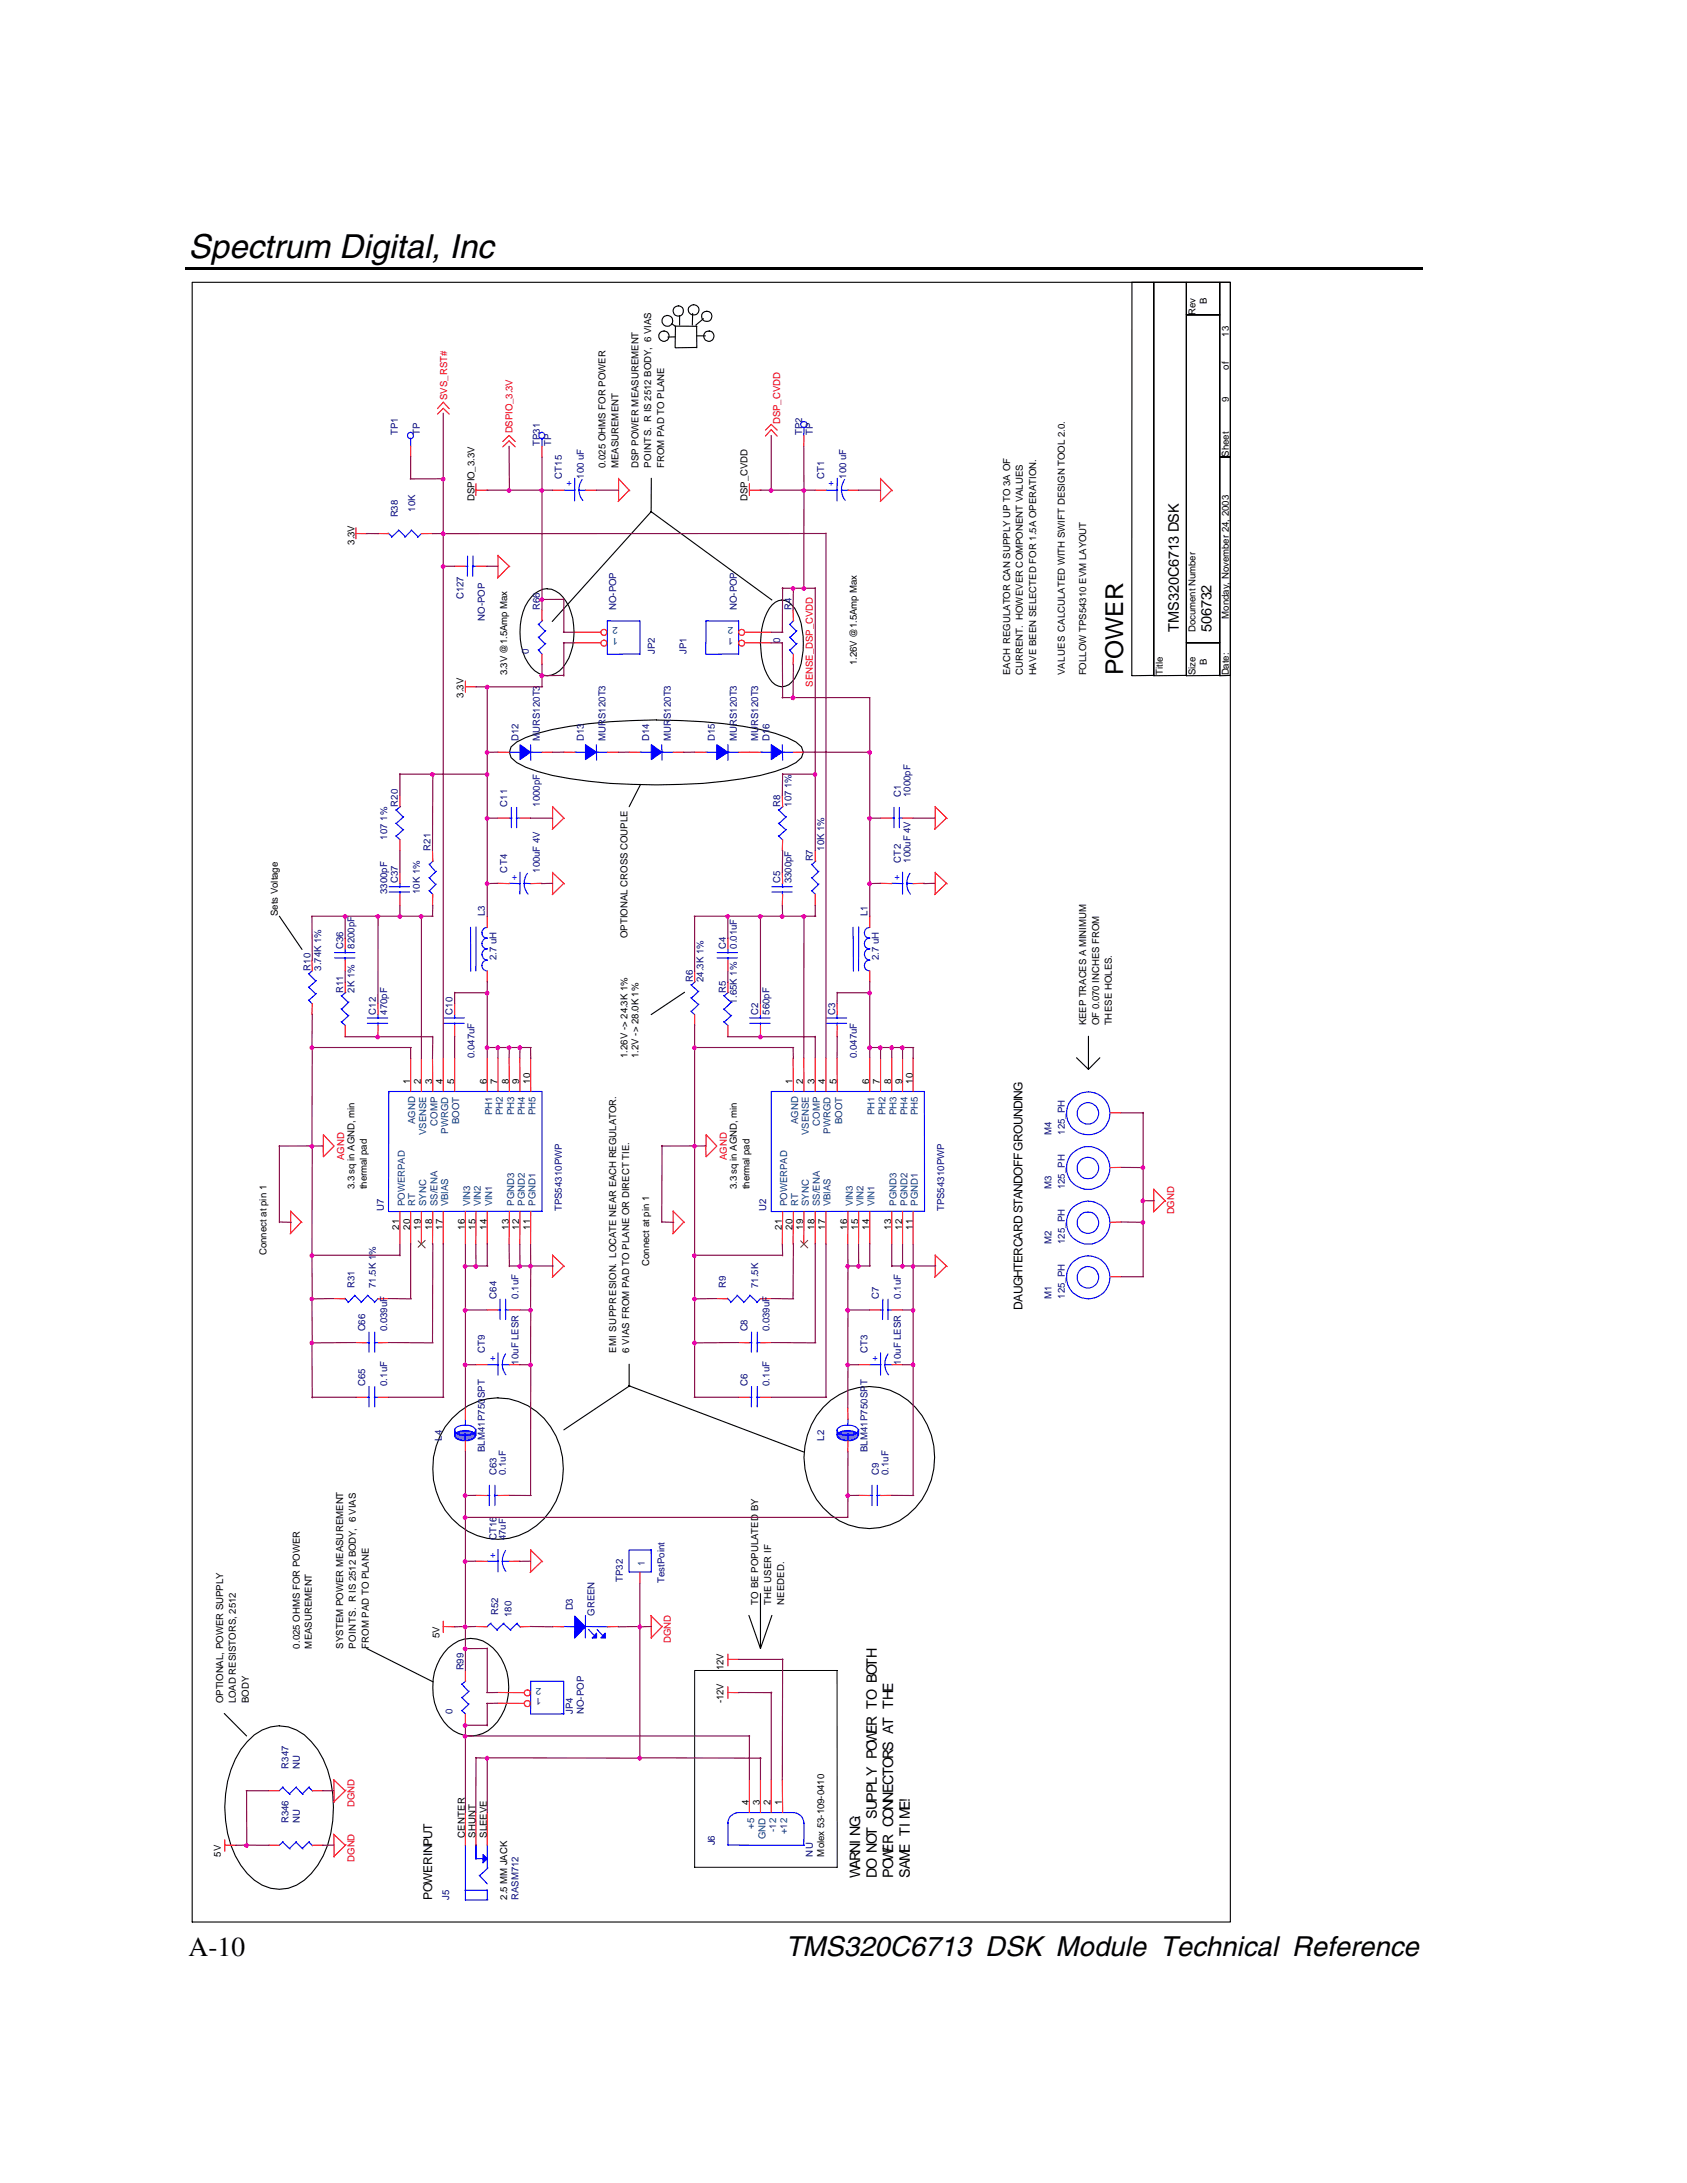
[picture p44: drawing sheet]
<svg xmlns="http://www.w3.org/2000/svg" width="216mm" height="279mm" viewBox="0 0 216 279" stroke-linecap="round" stroke-linejoin="round" font-family="sans-serif">
<defs><g id="words">
<text font-size="4.2" x="24.1" y="33">Spectrum Digital, Inc</text>
<g font-size="3.5">
<text x="24.1" y="250.4">A-10</text>
<text x="100.6" y="250.4">TMS320C6713 DSK Module Technical Reference</text>
</g>
<text font-size="3.1" x="143.7" y="86.4" transform="rotate(-90 143.7 86.4)">POWER</text>
<g font-size="1.9">
<text x="150.9" y="80.9" transform="rotate(-90 150.9 80.9)">TMS320C6713 DSK</text>
<text x="155.1" y="80.9" transform="rotate(-90 155.1 80.9)">506732</text>
</g>
<g font-size="1.8">
<text x="110.1" y="240.4" transform="rotate(-90 110.1 240.4)">WARNI NG:</text>
<text x="112.2" y="240.4" transform="rotate(-90 112.2 240.4)">DO NOT SUPPLY POWER TO BOTH</text>
<text x="114.3" y="240.4" transform="rotate(-90 114.3 240.4)">POWER CONNECTORS AT THE</text>
<text x="116.5" y="240.4" transform="rotate(-90 116.5 240.4)">SAME TI ME!</text>
</g>
<g font-size="1.5">
<text x="130.9" y="167.7" transform="rotate(-90 130.9 167.7)">DAUGHTERCARD STANDOFF GROUNDING</text>
<text x="55.3" y="243.2" transform="rotate(-90 55.3 243.2)">POWER INPUT</text>
</g>
<g font-size="1.2">
<text x="153" y="40.3" transform="rotate(-90 153 40.3)">Rev</text>
<text x="154.4" y="38.9" transform="rotate(-90 154.4 38.9)">B</text>
<text x="157.3" y="43.1" transform="rotate(-90 157.3 43.1)">13</text>
<text x="157.3" y="47.3" transform="rotate(-90 157.3 47.3)">of</text>
<text x="157.3" y="51.5" transform="rotate(-90 157.3 51.5)">9</text>
<text x="77.5" y="59.9" transform="rotate(-90 77.5 59.9)">0.025 OHMS FOR POWER</text>
<text x="79.2" y="59.9" transform="rotate(-90 79.2 59.9)">MEASUREMENT</text>
<text x="81.7" y="59.9" transform="rotate(-90 81.7 59.9)">DSP POWER MEASUREMENT</text>
<text x="83.3" y="59.9" transform="rotate(-90 83.3 59.9)">POINTS. R IS 2512 BODY, 6 VIAS</text>
<text x="85" y="59.9" transform="rotate(-90 85 59.9)">FROM PAD TO PLANE</text>
<text x="157.3" y="58.5" transform="rotate(-90 157.3 58.5)">Sheet</text>
<text x="60.7" y="64.1" transform="rotate(-90 60.7 64.1)">DSPIO_3.3V</text>
<text x="95.7" y="64.1" transform="rotate(-90 95.7 64.1)">DSP_CVDD</text>
<text x="45.4" y="69.7" transform="rotate(-90 45.4 69.7)">3.3V</text>
<text x="153" y="80.9" transform="rotate(-90 153 80.9)">Document Number</text>
<text x="157.3" y="79.2" transform="rotate(-90 157.3 79.2)">Monday, November 24, 2003</text>
<text x="59.3" y="89.3" transform="rotate(-90 59.3 89.3)">3.3V</text>
<text x="64.9" y="86.4" transform="rotate(-90 64.9 86.4)">3.3V @1.5Amp Max</text>
<text x="109.7" y="85.1" transform="rotate(-90 109.7 85.1)">1.26V @1.5Amp Max</text>
<text x="129.3" y="86.4" transform="rotate(-90 129.3 86.4)">EACH REGULATOR CAN SUPPLY UP TO 3A OF</text>
<text x="130.9" y="86.4" transform="rotate(-90 130.9 86.4)">CURRENT. HOWEVER COMPONENT VALUES</text>
<text x="132.6" y="86.4" transform="rotate(-90 132.6 86.4)">HAVE BEEN SELECTED FOR 1.5A OPERATION.</text>
<text x="136.3" y="86.4" transform="rotate(-90 136.3 86.4)">VALUES CALCULATED WITH SWIFT DESIGN TOOL 2.0.</text>
<text x="139" y="86.4" transform="rotate(-90 139 86.4)">FOLLOW TPS54310 EVM LAYOUT</text>
<text x="148.8" y="86.4" transform="rotate(-90 148.8 86.4)">Title</text>
<text x="153" y="86.4" transform="rotate(-90 153 86.4)">Size</text>
<text x="154.4" y="85.1" transform="rotate(-90 154.4 85.1)">B</text>
<text x="157.3" y="86.4" transform="rotate(-90 157.3 86.4)">Date:</text>
<text x="35.6" y="117.3" transform="rotate(-90 35.6 117.3)">Sets Voltage</text>
<text x="80.3" y="120.1" transform="rotate(-90 80.3 120.1)">OPTIONAL CROSS COUPLE</text>
<text x="139" y="131.2" transform="rotate(-90 139 131.2)">KEEP TRACES A MINIMUM</text>
<text x="140.7" y="131.2" transform="rotate(-90 140.7 131.2)">OF 0.070 INCHES FROM</text>
<text x="142.3" y="131.2" transform="rotate(-90 142.3 131.2)">THESE HOLES.</text>
<text x="80.3" y="135.4" transform="rotate(-90 80.3 135.4)">1.26V -&gt; 24.3K 1%</text>
<text x="81.7" y="135.4" transform="rotate(-90 81.7 135.4)">1.2V -&gt; 28.0K 1%</text>
<text x="52.5" y="138.7" transform="rotate(-90 52.5 138.7)">1</text>
<text x="53.8" y="138.7" transform="rotate(-90 53.8 138.7)">2</text>
<text x="55.3" y="138.7" transform="rotate(-90 55.3 138.7)">3</text>
<text x="56.7" y="138.7" transform="rotate(-90 56.7 138.7)">4</text>
<text x="58.1" y="138.7" transform="rotate(-90 58.1 138.7)">5</text>
<text x="62.3" y="138.7" transform="rotate(-90 62.3 138.7)">6</text>
<text x="63.6" y="138.7" transform="rotate(-90 63.6 138.7)">7</text>
<text x="65.1" y="138.7" transform="rotate(-90 65.1 138.7)">8</text>
<text x="66.5" y="138.7" transform="rotate(-90 66.5 138.7)">9</text>
<text x="67.8" y="138.7" transform="rotate(-90 67.8 138.7)">10</text>
<text x="101.4" y="138.7" transform="rotate(-90 101.4 138.7)">1</text>
<text x="102.8" y="138.7" transform="rotate(-90 102.8 138.7)">2</text>
<text x="104.2" y="138.7" transform="rotate(-90 104.2 138.7)">3</text>
<text x="105.6" y="138.7" transform="rotate(-90 105.6 138.7)">4</text>
<text x="107.1" y="138.7" transform="rotate(-90 107.1 138.7)">5</text>
<text x="111.2" y="138.7" transform="rotate(-90 111.2 138.7)">6</text>
<text x="112.6" y="138.7" transform="rotate(-90 112.6 138.7)">7</text>
<text x="114" y="138.7" transform="rotate(-90 114 138.7)">8</text>
<text x="115.4" y="138.7" transform="rotate(-90 115.4 138.7)">9</text>
<text x="116.8" y="138.7" transform="rotate(-90 116.8 138.7)">10</text>
<text x="45.4" y="152.2" transform="rotate(-90 45.4 152.2)">3.3 sq in AGND, min</text>
<text x="46.9" y="152.2" transform="rotate(-90 46.9 152.2)">thermal pad</text>
<text x="94.3" y="152.2" transform="rotate(-90 94.3 152.2)">3.3 sq in AGND, min</text>
<text x="95.9" y="152.2" transform="rotate(-90 95.9 152.2)">thermal pad</text>
<text x="34.1" y="160.7" transform="rotate(-90 34.1 160.7)">Connect at pin 1</text>
<text x="51.1" y="157.4" transform="rotate(-90 51.1 157.4)">21</text>
<text x="52.5" y="157.4" transform="rotate(-90 52.5 157.4)">20</text>
<text x="53.8" y="157.4" transform="rotate(-90 53.8 157.4)">19</text>
<text x="55.3" y="157.4" transform="rotate(-90 55.3 157.4)">18</text>
<text x="56.7" y="157.4" transform="rotate(-90 56.7 157.4)">17</text>
<text x="59.5" y="157.4" transform="rotate(-90 59.5 157.4)">16</text>
<text x="60.8" y="157.4" transform="rotate(-90 60.8 157.4)">15</text>
<text x="62.3" y="157.4" transform="rotate(-90 62.3 157.4)">14</text>
<text x="65.1" y="157.4" transform="rotate(-90 65.1 157.4)">13</text>
<text x="66.5" y="157.4" transform="rotate(-90 66.5 157.4)">12</text>
<text x="67.8" y="157.4" transform="rotate(-90 67.8 157.4)">11</text>
<text x="100.1" y="157.4" transform="rotate(-90 100.1 157.4)">21</text>
<text x="101.4" y="157.4" transform="rotate(-90 101.4 157.4)">20</text>
<text x="102.8" y="157.4" transform="rotate(-90 102.8 157.4)">19</text>
<text x="104.2" y="157.4" transform="rotate(-90 104.2 157.4)">18</text>
<text x="105.6" y="157.4" transform="rotate(-90 105.6 157.4)">17</text>
<text x="108.4" y="157.4" transform="rotate(-90 108.4 157.4)">16</text>
<text x="109.8" y="157.4" transform="rotate(-90 109.8 157.4)">15</text>
<text x="111.2" y="157.4" transform="rotate(-90 111.2 157.4)">14</text>
<text x="114" y="157.4" transform="rotate(-90 114 157.4)">13</text>
<text x="115.4" y="157.4" transform="rotate(-90 115.4 157.4)">12</text>
<text x="116.8" y="157.4" transform="rotate(-90 116.8 157.4)">11</text>
<text x="83.1" y="162" transform="rotate(-90 83.1 162)">Connect at pin 1</text>
<text x="78.9" y="173.2" transform="rotate(-90 78.9 173.2)">EMI SUPPRESION. LOCATE NEAR EACH REGULATOR.</text>
<text x="80.5" y="173.2" transform="rotate(-90 80.5 173.2)">6 VIAS FROM PAD TO PLANE OR DIRECT TIE.</text>
<text x="56.2" y="209.6" transform="rotate(-90 56.2 209.6)">5V</text>
<text x="97" y="205.4" transform="rotate(-90 97 205.4)">TO BE POPULATED BY</text>
<text x="98.7" y="205.4" transform="rotate(-90 98.7 205.4)">THE USER IF</text>
<text x="100.4" y="205.4" transform="rotate(-90 100.4 205.4)">NEEDED.</text>
<text x="38.4" y="211" transform="rotate(-90 38.4 211)">0.025 OHMS FOR POWER</text>
<text x="39.9" y="211" transform="rotate(-90 39.9 211)">MEASUREMENT</text>
<text x="43.9" y="211" transform="rotate(-90 43.9 211)">SYSTEM POWER MEASUREMENT</text>
<text x="45.5" y="211" transform="rotate(-90 45.5 211)">POINTS. R IS 2512 BODY, 6 VIAS</text>
<text x="47.2" y="211" transform="rotate(-90 47.2 211)">FROM PAD TO PLANE</text>
<text x="92.6" y="213.8" transform="rotate(-90 92.6 213.8)">12V</text>
<text x="28.6" y="218" transform="rotate(-90 28.6 218)">OPTIONAL, POWER SUPPLY</text>
<text x="30.2" y="218" transform="rotate(-90 30.2 218)">LOAD RESISTORS, 2512</text>
<text x="31.8" y="218" transform="rotate(-90 31.8 218)">BODY</text>
<text x="92.6" y="218" transform="rotate(-90 92.6 218)">-12V</text>
<text x="95.8" y="231" transform="rotate(-90 95.8 231)">4</text>
<text x="97.3" y="231" transform="rotate(-90 97.3 231)">3</text>
<text x="98.6" y="231" transform="rotate(-90 98.6 231)">2</text>
<text x="100.1" y="231" transform="rotate(-90 100.1 231)">1</text>
<text x="28.3" y="237.6" transform="rotate(-90 28.3 237.6)">5V</text>
<text x="59.5" y="235.2" transform="rotate(-90 59.5 235.2)">CENTER</text>
<text x="60.8" y="235.2" transform="rotate(-90 60.8 235.2)">SHUNT</text>
<text x="62.3" y="235.2" transform="rotate(-90 62.3 235.2)">SLEEVE</text>
<text x="105.5" y="237.6" transform="rotate(-90 105.5 237.6)">Molex 53-109-0410</text>
<text x="64.9" y="243.2" transform="rotate(-90 64.9 243.2)">2.5 MM JACK</text>
</g>
<g font-size="1.2" fill="#f00">
<text x="57.2" y="51.2" transform="rotate(-90 57.2 51.2)">SVS_RST#</text>
<text x="65.6" y="55.5" transform="rotate(-90 65.6 55.5)">DSPIO_3.3V</text>
<text x="99.9" y="54.3" transform="rotate(-90 99.9 54.3)">DSP_CVDD</text>
<text x="104" y="87.9" transform="rotate(-90 104 87.9)">SENSE_DSP_CVDD</text>
<text x="44" y="148.5" transform="rotate(-90 44 148.5)">AGND</text>
<text x="93" y="148.5" transform="rotate(-90 93 148.5)">AGND</text>
<text x="150.3" y="155.4" transform="rotate(-90 150.3 155.4)">DGND</text>
<text x="85.9" y="210.3" transform="rotate(-90 85.9 210.3)">DGND</text>
<text x="45.4" y="231.3" transform="rotate(-90 45.4 231.3)">DGND</text>
<text x="45.4" y="238.3" transform="rotate(-90 45.4 238.3)">DGND</text>
</g>
<g font-size="1.2" fill="#000080">
<text x="50.9" y="55.7" transform="rotate(-90 50.9 55.7)">TP1</text>
<text x="53.7" y="55.7" transform="rotate(-90 53.7 55.7)">TP</text>
<text x="69.1" y="57.1" transform="rotate(-90 69.1 57.1)">TP31</text>
<text x="70.5" y="57.1" transform="rotate(-90 70.5 57.1)">TP</text>
<text x="102.7" y="55.7" transform="rotate(-90 102.7 55.7)">TP2</text>
<text x="104" y="55.7" transform="rotate(-90 104 55.7)">TP</text>
<text x="53.1" y="65.5" transform="rotate(-90 53.1 65.5)">10K</text>
<text x="71.9" y="61.3" transform="rotate(-90 71.9 61.3)">CT15</text>
<text x="74.7" y="61.3" transform="rotate(-90 74.7 61.3)">100 uF</text>
<text x="105.5" y="61.3" transform="rotate(-90 105.5 61.3)">CT1</text>
<text x="108.3" y="61.3" transform="rotate(-90 108.3 61.3)">100 uF</text>
<text x="50.9" y="66.2" transform="rotate(-90 50.9 66.2)">R38</text>
<text x="59.3" y="76.7" transform="rotate(-90 59.3 76.7)">C127</text>
<text x="62.1" y="79.5" transform="rotate(-90 62.1 79.5)">NO-POP</text>
<text x="67.7" y="83.7" transform="rotate(-90 67.7 83.7)">0</text>
<text x="69.1" y="78.1" transform="rotate(-90 69.1 78.1)">R66</text>
<text x="78.9" y="78.1" transform="rotate(-90 78.9 78.1)">NO-POP</text>
<text x="83.8" y="83.7" transform="rotate(-90 83.8 83.7)">JP2</text>
<text x="87.9" y="83.7" transform="rotate(-90 87.9 83.7)">JP1</text>
<text x="94.3" y="78.1" transform="rotate(-90 94.3 78.1)">NO-POP</text>
<text x="99.9" y="82.3" transform="rotate(-90 99.9 82.3)">0</text>
<text x="101.3" y="78.1" transform="rotate(-90 101.3 78.1)">R4</text>
<text x="66.3" y="94.9" transform="rotate(-90 66.3 94.9)">D12</text>
<text x="69.1" y="94.9" transform="rotate(-90 69.1 94.9)">MURS120T3</text>
<text x="74.7" y="94.9" transform="rotate(-90 74.7 94.9)">D13</text>
<text x="77.5" y="94.9" transform="rotate(-90 77.5 94.9)">MURS120T3</text>
<text x="83.1" y="94.9" transform="rotate(-90 83.1 94.9)">D14</text>
<text x="85.9" y="94.9" transform="rotate(-90 85.9 94.9)">MURS120T3</text>
<text x="91.5" y="94.9" transform="rotate(-90 91.5 94.9)">D15</text>
<text x="94.3" y="94.9" transform="rotate(-90 94.3 94.9)">MURS120T3</text>
<text x="97" y="94.9" transform="rotate(-90 97 94.9)">MURS120T3</text>
<text x="98.5" y="94.9" transform="rotate(-90 98.5 94.9)">D16</text>
<text x="49.5" y="107.5" transform="rotate(-90 49.5 107.5)">107 1%</text>
<text x="50.9" y="103.3" transform="rotate(-90 50.9 103.3)">R20</text>
<text x="64.9" y="103.3" transform="rotate(-90 64.9 103.3)">C11</text>
<text x="69.1" y="103.3" transform="rotate(-90 69.1 103.3)">1000pF</text>
<text x="99.9" y="103.3" transform="rotate(-90 99.9 103.3)">R8</text>
<text x="101.3" y="103.3" transform="rotate(-90 101.3 103.3)">107 1%</text>
<text x="115.3" y="102" transform="rotate(-90 115.3 102)">C1</text>
<text x="116.5" y="102" transform="rotate(-90 116.5 102)">1000pF</text>
<text x="50.9" y="113.1" transform="rotate(-90 50.9 113.1)">C37</text>
<text x="55.1" y="108.9" transform="rotate(-90 55.1 108.9)">R21</text>
<text x="64.9" y="111.7" transform="rotate(-90 64.9 111.7)">CT4</text>
<text x="69.1" y="111.7" transform="rotate(-90 69.1 111.7)">100uF 4V</text>
<text x="99.9" y="113.1" transform="rotate(-90 99.9 113.1)">C5</text>
<text x="101.3" y="113.1" transform="rotate(-90 101.3 113.1)">3300pF</text>
<text x="104" y="110.3" transform="rotate(-90 104 110.3)">R7</text>
<text x="105.5" y="108.9" transform="rotate(-90 105.5 108.9)">10K 1%</text>
<text x="115.3" y="110.4" transform="rotate(-90 115.3 110.4)">CT2</text>
<text x="116.5" y="110.4" transform="rotate(-90 116.5 110.4)">100uF 4V</text>
<text x="49.5" y="114.4" transform="rotate(-90 49.5 114.4)">3300pF</text>
<text x="53.7" y="114.4" transform="rotate(-90 53.7 114.4)">10K 1%</text>
<text x="62.1" y="117.3" transform="rotate(-90 62.1 117.3)">L3</text>
<text x="111" y="117.3" transform="rotate(-90 111 117.3)">L1</text>
<text x="39.7" y="124.3" transform="rotate(-90 39.7 124.3)">R10</text>
<text x="41.1" y="124.3" transform="rotate(-90 41.1 124.3)">3.74K 1%</text>
<text x="43.9" y="121.4" transform="rotate(-90 43.9 121.4)">C36</text>
<text x="45.4" y="121.4" transform="rotate(-90 45.4 121.4)">8200pF</text>
<text x="63.5" y="122.9" transform="rotate(-90 63.5 122.9)">2.7 uH</text>
<text x="88.7" y="125.7" transform="rotate(-90 88.7 125.7)">R6</text>
<text x="90" y="125.7" transform="rotate(-90 90 125.7)">24.3K 1%</text>
<text x="92.9" y="121.4" transform="rotate(-90 92.9 121.4)">C4</text>
<text x="94.3" y="121.4" transform="rotate(-90 94.3 121.4)">0.01uF</text>
<text x="112.5" y="122.9" transform="rotate(-90 112.5 122.9)">2.7 uH</text>
<text x="43.9" y="127.1" transform="rotate(-90 43.9 127.1)">R11</text>
<text x="45.4" y="127.1" transform="rotate(-90 45.4 127.1)">2K 1%</text>
<text x="48.1" y="129.9" transform="rotate(-90 48.1 129.9)">C12</text>
<text x="49.5" y="129.9" transform="rotate(-90 49.5 129.9)">470pF</text>
<text x="57.9" y="129.9" transform="rotate(-90 57.9 129.9)">C10</text>
<text x="92.9" y="127.1" transform="rotate(-90 92.9 127.1)">R5</text>
<text x="94.3" y="128.4" transform="rotate(-90 94.3 128.4)">1.65K 1%</text>
<text x="97" y="129.9" transform="rotate(-90 97 129.9)">C2</text>
<text x="98.5" y="129.9" transform="rotate(-90 98.5 129.9)">560pF</text>
<text x="106.9" y="129.9" transform="rotate(-90 106.9 129.9)">C3</text>
<text x="60.7" y="135.4" transform="rotate(-90 60.7 135.4)">0.047uF</text>
<text x="109.7" y="135.4" transform="rotate(-90 109.7 135.4)">0.047uF</text>
<text x="134.6" y="145.2" transform="rotate(-90 134.6 145.2)">M4</text>
<text x="136.3" y="145.2" transform="rotate(-90 136.3 145.2)">125_PH</text>
<text x="49.1" y="155" transform="rotate(-90 49.1 155)">U7</text>
<text x="71.9" y="155" transform="rotate(-90 71.9 155)">TPS54310PWP</text>
<text x="98.1" y="155" transform="rotate(-90 98.1 155)">U2</text>
<text x="120.8" y="155" transform="rotate(-90 120.8 155)">TPS54310PWP</text>
<text x="134.6" y="152.2" transform="rotate(-90 134.6 152.2)">M3</text>
<text x="136.3" y="152.2" transform="rotate(-90 136.3 152.2)">125_PH</text>
<text x="134.6" y="159.2" transform="rotate(-90 134.6 159.2)">M2</text>
<text x="136.3" y="159.2" transform="rotate(-90 136.3 159.2)">125_PH</text>
<text x="45.4" y="164.8" transform="rotate(-90 45.4 164.8)">R31</text>
<text x="48.1" y="164.8" transform="rotate(-90 48.1 164.8)">71.5K 1%</text>
<text x="63.5" y="166.2" transform="rotate(-90 63.5 166.2)">C64</text>
<text x="66.3" y="166.2" transform="rotate(-90 66.3 166.2)">0.1uF</text>
<text x="92.9" y="164.8" transform="rotate(-90 92.9 164.8)">R9</text>
<text x="97" y="164.8" transform="rotate(-90 97 164.8)">71.5K</text>
<text x="112.5" y="166.2" transform="rotate(-90 112.5 166.2)">C7</text>
<text x="115.3" y="166.2" transform="rotate(-90 115.3 166.2)">0.1uF</text>
<text x="134.6" y="166.2" transform="rotate(-90 134.6 166.2)">M1</text>
<text x="136.3" y="166.2" transform="rotate(-90 136.3 166.2)">125_PH</text>
<text x="46.7" y="170.4" transform="rotate(-90 46.7 170.4)">C66</text>
<text x="49.5" y="170.4" transform="rotate(-90 49.5 170.4)">0.039uF</text>
<text x="62.1" y="173.2" transform="rotate(-90 62.1 173.2)">CT9</text>
<text x="95.7" y="170.4" transform="rotate(-90 95.7 170.4)">C8</text>
<text x="98.5" y="170.4" transform="rotate(-90 98.5 170.4)">0.039uF</text>
<text x="111" y="173.2" transform="rotate(-90 111 173.2)">CT3</text>
<text x="46.7" y="177.4" transform="rotate(-90 46.7 177.4)">C65</text>
<text x="49.5" y="177.4" transform="rotate(-90 49.5 177.4)">0.1uF</text>
<text x="66.3" y="174.7" transform="rotate(-90 66.3 174.7)">10uF LESR</text>
<text x="95.7" y="177.4" transform="rotate(-90 95.7 177.4)">C6</text>
<text x="98.5" y="177.4" transform="rotate(-90 98.5 177.4)">0.1uF</text>
<text x="115.3" y="174.7" transform="rotate(-90 115.3 174.7)">10uF LESR</text>
<text x="56.5" y="184.4" transform="rotate(-90 56.5 184.4)">L4</text>
<text x="62.1" y="185.8" transform="rotate(-90 62.1 185.8)">BLM41P750SPT</text>
<text x="105.5" y="184.4" transform="rotate(-90 105.5 184.4)">L2</text>
<text x="111" y="185.8" transform="rotate(-90 111 185.8)">BLM41P750SPT</text>
<text x="63.5" y="188.8" transform="rotate(-90 63.5 188.8)">C63</text>
<text x="64.7" y="188.8" transform="rotate(-90 64.7 188.8)">0.1uF</text>
<text x="112.5" y="188.8" transform="rotate(-90 112.5 188.8)">C9</text>
<text x="113.7" y="188.8" transform="rotate(-90 113.7 188.8)">0.1uF</text>
<text x="63.5" y="197.1" transform="rotate(-90 63.5 197.1)">CT16</text>
<text x="64.7" y="197.1" transform="rotate(-90 64.7 197.1)">47uF</text>
<text x="79.7" y="202.5" transform="rotate(-90 79.7 202.5)">TP32</text>
<text x="85" y="202.6" transform="rotate(-90 85 202.6)">TestPoint</text>
<text x="63.8" y="206.7" transform="rotate(-90 63.8 206.7)">R52</text>
<text x="65.4" y="206.9" transform="rotate(-90 65.4 206.9)">180</text>
<text x="73.3" y="206.1" transform="rotate(-90 73.3 206.1)">D3</text>
<text x="76.1" y="206.8" transform="rotate(-90 76.1 206.8)">GREEN</text>
<text x="59.3" y="213.8" transform="rotate(-90 59.3 213.8)">R99</text>
<text x="57.9" y="219.4" transform="rotate(-90 57.9 219.4)">0</text>
<text x="73.3" y="219.4" transform="rotate(-90 73.3 219.4)">JP4</text>
<text x="74.7" y="219.4" transform="rotate(-90 74.7 219.4)">NO-POP</text>
<text x="36.9" y="226.4" transform="rotate(-90 36.9 226.4)">R347</text>
<text x="38.4" y="226.4" transform="rotate(-90 38.4 226.4)">NU</text>
<text x="36.9" y="233.4" transform="rotate(-90 36.9 233.4)">R346</text>
<text x="38.4" y="233.4" transform="rotate(-90 38.4 233.4)">NU</text>
<text x="91.5" y="236.2" transform="rotate(-90 91.5 236.2)">J6</text>
<text x="104" y="237.6" transform="rotate(-90 104 237.6)">NU</text>
<text x="57.5" y="243.2" transform="rotate(-90 57.5 243.2)">J5</text>
<text x="66.3" y="243.2" transform="rotate(-90 66.3 243.2)">RASM712</text>
</g>
<g font-size="1.2" fill="#004080">
<text x="79.1" y="81.7" transform="rotate(-180 79.1 81.7)">1</text>
<text x="79.1" y="80.3" transform="rotate(-180 79.1 80.3)">2</text>
<text x="93.8" y="81.7" transform="rotate(-180 93.8 81.7)">1</text>
<text x="93.8" y="80.3" transform="rotate(-180 93.8 80.3)">2</text>
<text x="53.1" y="143.9" transform="rotate(-90 53.1 143.9)">AGND</text>
<text x="58.8" y="143.9" transform="rotate(-90 58.8 143.9)">BOOT</text>
<text x="63" y="142.7" transform="rotate(-90 63 142.7)">PH1</text>
<text x="64.3" y="142.7" transform="rotate(-90 64.3 142.7)">PH2</text>
<text x="65.8" y="142.7" transform="rotate(-90 65.8 142.7)">PH3</text>
<text x="67.2" y="142.7" transform="rotate(-90 67.2 142.7)">PH4</text>
<text x="68.5" y="142.7" transform="rotate(-90 68.5 142.7)">PH5</text>
<text x="102.1" y="143.9" transform="rotate(-90 102.1 143.9)">AGND</text>
<text x="107.8" y="143.9" transform="rotate(-90 107.8 143.9)">BOOT</text>
<text x="111.9" y="142.7" transform="rotate(-90 111.9 142.7)">PH1</text>
<text x="113.3" y="142.7" transform="rotate(-90 113.3 142.7)">PH2</text>
<text x="114.7" y="142.7" transform="rotate(-90 114.7 142.7)">PH3</text>
<text x="116.1" y="142.7" transform="rotate(-90 116.1 142.7)">PH4</text>
<text x="117.5" y="142.7" transform="rotate(-90 117.5 142.7)">PH5</text>
<text x="54.5" y="145.3" transform="rotate(-90 54.5 145.3)">VSENSE</text>
<text x="56" y="144.1" transform="rotate(-90 56 144.1)">COMP</text>
<text x="57.4" y="145.1" transform="rotate(-90 57.4 145.1)">PWRGD</text>
<text x="103.5" y="145.3" transform="rotate(-90 103.5 145.3)">VSENSE</text>
<text x="104.9" y="144.1" transform="rotate(-90 104.9 144.1)">COMP</text>
<text x="106.3" y="145.1" transform="rotate(-90 106.3 145.1)">PWRGD</text>
<text x="51.8" y="154.3" transform="rotate(-90 51.8 154.3)">POWERPAD</text>
<text x="53.1" y="154.3" transform="rotate(-90 53.1 154.3)">RT</text>
<text x="54.5" y="154.3" transform="rotate(-90 54.5 154.3)">SYNC</text>
<text x="56" y="154.3" transform="rotate(-90 56 154.3)">SS/ENA</text>
<text x="57.4" y="154.3" transform="rotate(-90 57.4 154.3)">VBIAS</text>
<text x="60.2" y="154.3" transform="rotate(-90 60.2 154.3)">VIN3</text>
<text x="61.5" y="154.3" transform="rotate(-90 61.5 154.3)">VIN2</text>
<text x="63" y="154.3" transform="rotate(-90 63 154.3)">VIN1</text>
<text x="65.8" y="154.3" transform="rotate(-90 65.8 154.3)">PGND3</text>
<text x="67.2" y="154.3" transform="rotate(-90 67.2 154.3)">PGND2</text>
<text x="68.5" y="154.3" transform="rotate(-90 68.5 154.3)">PGND1</text>
<text x="100.8" y="154.3" transform="rotate(-90 100.8 154.3)">POWERPAD</text>
<text x="102.1" y="154.3" transform="rotate(-90 102.1 154.3)">RT</text>
<text x="103.5" y="154.3" transform="rotate(-90 103.5 154.3)">SYNC</text>
<text x="104.9" y="154.3" transform="rotate(-90 104.9 154.3)">SS/ENA</text>
<text x="106.3" y="154.3" transform="rotate(-90 106.3 154.3)">VBIAS</text>
<text x="109.1" y="154.3" transform="rotate(-90 109.1 154.3)">VIN3</text>
<text x="110.5" y="154.3" transform="rotate(-90 110.5 154.3)">VIN2</text>
<text x="111.9" y="154.3" transform="rotate(-90 111.9 154.3)">VIN1</text>
<text x="114.7" y="154.3" transform="rotate(-90 114.7 154.3)">PGND3</text>
<text x="116.1" y="154.3" transform="rotate(-90 116.1 154.3)">PGND2</text>
<text x="117.5" y="154.3" transform="rotate(-90 117.5 154.3)">PGND1</text>
<text x="82.5" y="200.5" transform="rotate(-90 82.5 200.5)">1</text>
<text x="69.3" y="217.4" transform="rotate(-180 69.3 217.4)">1</text>
<text x="69.3" y="216" transform="rotate(-180 69.3 216)">2</text>
<text x="96.5" y="234.1" transform="rotate(-90 96.5 234.1)">+5</text>
<text x="98" y="235.4" transform="rotate(-90 98 235.4)">GND</text>
<text x="99.3" y="234.4" transform="rotate(-90 99.3 234.4)">-12</text>
<text x="100.8" y="234.8" transform="rotate(-90 100.8 234.8)">+12</text>
</g>
<g font-size="1.1" fill="#00f">
<text x="73.2" y="62.3" transform="rotate(-90 73.2 62.3)">+</text>
<text x="106.7" y="62.3" transform="rotate(-90 106.7 62.3)">+</text>
<text x="66.2" y="112.6" transform="rotate(-90 66.2 112.6)">+</text>
<text x="115.1" y="112.6" transform="rotate(-90 115.1 112.6)">+</text>
<text x="63.4" y="174.2" transform="rotate(-90 63.4 174.2)">+</text>
<text x="112.3" y="174.2" transform="rotate(-90 112.3 174.2)">+</text>
<text x="63.4" y="199.4" transform="rotate(-90 63.4 199.4)">+</text>
</g>
</g></defs>
<path d="M23.8 34.1h.1v.4h-.1z" fill="#000"/>
<path d="M23.9 34.3h158.2" fill="none" stroke="#000" stroke-width=".36"/>
<path d="M24.3 36h133.7v210.3h-133.7z" fill="#fff"/>
<g fill="none" stroke="#000" stroke-width=".14">
<path d="M24.6 36.1h132.9v209.9h-132.9zM86.8 39.1a.66 .66 0 0 0-.6 .9 .66 .66 0 0 0 1 .3 .66 .66 0 0 0-.1-1.1h-.3M90.5 39.8a.67 .67 0 0 0-.7 .9 .67 .67 0 0 0 1.1 .3 .67 .67 0 0 0-.1-1.1h-.3M144.8 36.1h2.9v50.4l4.1-.1v-4.1h4.3v4.2l1.4-.1M144.9 36.1l-.1 50.3M151.8 36.1h4.3v4.2h-4.3zM156.1 36.1h1.4v22.4h-1.4zM86 41.4l.4 .3 2.8 .1v2.7M86.4 43.1h-.9M86.4 41.8v2.7M87 40.4v1.2M88.6 40.1v1.5"/>
<path d="M89.2 43h1.1M89.2 44.5h-2.8M90 40.8l-1 .8M151.8 40.3h4.3v42h-4.3zM70 75.3a3.5 3.5 0 0 0-2.8 2.3 8.3 8.3 0 0 0 .4 7.3 2.83 2.83 0 0 0 3 1.5 4.1 4.1 0 0 0 2.5-2.9 8.3 8.3 0 0 0-.7-6.5 2.91 2.91 0 0 0-2.4-1.6M83.3 65.5l-12.6 14M83.3 65.5l15.5 11.3M83.4 61.2l-.1 4.3M98.8 77.4a1.57 1.57 0 0 1 2.5 0 6.5 6.5 0 0 1 1.5 4 9.7 9.7 0 0 1-1.1 5.4 1.76 1.76 0 0 1-2.9 .5 9 9 0 0 1-1.2-7.5 5.8 5.8 0 0 1 1.2-2.4zM65.4 95.6l.7-.6a19.6 19.6 0 0 1 6.8-2 73.8 73.8 0 0 1 24.4 .4l1.9 .5 1.5 .5 1.2 .6 .7 .6 .2 .7-.2 .7-.7 .6a19.5 19.5 0 0 1-6.8 2.1 75.4 75.4 0 0 1-24.4-.4l-1.9-.6-1.5-.5-1.2-.6-.7-.6-.2-.7zM144.9 86.5l2.8-.1v-50.3h4.1v50.4l4.3-.1v-27.9h1.4v28M35.8 117.3l2.9 4.2"/>
<path d="M82 100.4l-1.5 2.9M87.6 127l-4.3 2.9M137.8 135.4l1.5 1.5M139.3 132.6v4.3M140.8 135.4l-1.5 1.5M80.5 177.4l22.4 8.4M80.5 174.6v2.8M80.6 177.4l-8.4 5.6M111.2 177.5a8.6 8.6 0 0 0-8.2 7.6 9.2 9.2 0 0 0 5.6 10.1 8.1 8.1 0 0 0 10.1-4.5 9.3 9.3 0 0 0-4.8-12.8l-1.3-.3-1.3-.1M57.8 181.5a8 8 0 0 1 13.4 2.3 9.3 9.3 0 0 1-4.8 12.8 8.2 8.2 0 0 1-10.6-5.8 9.5 9.5 0 0 1 2-9.3zM28.7 219.3l2.9 2.9M46.9 211l8.5 4.3"/>
<path d="M60.2 209.7a4.9 4.9 0 0 0-4.3 3.4 7.1 7.1 0 0 0 2.1 8.4 4.1 4.1 0 0 0 5.7-1.1 7.4 7.4 0 0 0-.6-9.5 4 4 0 0 0-2.9-1.2M95.8 206.8l1.5 4.2M97.3 204v7M98.8 206.8l-1.5 4.2M35.8 220.9a5.7 5.7 0 0 0-4.2 2 12.5 12.5 0 0 0-2.8 8.4 12.7 12.7 0 0 0 2.8 8.5 5.2 5.2 0 0 0 8.2 0 12.4 12.4 0 0 0 2.9-8.5 12.2 12.2 0 0 0-2.9-8.4 5.5 5.5 0 0 0-4-2"/>
<circle cx="88.8" cy="39.7" r=".68"/>
<circle cx="85" cy="43" r=".66"/>
<circle cx="85.4" cy="41.1" r=".69"/>
<circle cx="90.7" cy="43" r=".66"/>
</g>
<path d="M107.1 213.8v25.2M107.1 213.8h-18.2v25.2h18.2" fill="none" stroke="#000" stroke-width=".13"/>
<g fill="none" stroke="#f00" stroke-width=".14">
<path d="M56 52.3l.7-.8 .8 .8M56 53l.7-.7 .8 .7M64.3 56.5l.9-.8 .7 .8M64.3 57.2l.9-.8 .7 .8M98 55.1l.7-.8 .8 .8M98 55.8l.7-.8 .8 .8M45.6 68.3h1.4M45.6 67.5v1.5M60.9 62.7h1.5M60.9 61.9v1.5M63.7 71.1v2.8M63.7 71.1l1.5 1.4"/>
<path d="M65.2 72.5l-1.5 1.5M79.2 61.2v2.9M79.2 61.3l1.4 1.5M80.5 62.7l-1.4 1.5M95.9 62.7h1.5M95.9 61.9v1.5M112.7 61.2v2.9M112.7 61.3l1.5 1.5M114.1 62.7l-1.5 1.5M59.6 87.9h1.4M59.6 87.2v1.4M63.7 104.7h1.5"/>
<path d="M66.5 104.7h1.4M70.7 103.2v2.9M70.7 111.6v2.8M70.7 111.7l1.5 1.4M70.7 103.3l1.5 1.5M72.2 113.1l-1.5 1.4M72.2 104.7l-1.5 1.5M119.7 111.7l1.5 1.4M119.7 103.3l1.5 1.5M119.7 111.6v2.8M119.7 103.2v2.9M121.1 113.1l-1.5 1.4"/>
<path d="M121.1 104.7l-1.5 1.5M52.6 135.4v4.3M53.9 135.4v4.3M55.4 135.4v4.3M56.7 135.4v4.3M58.2 135.4v4.3M62.4 135.4v4.3M63.7 135.4v4.3M65.2 135.4v4.3M66.5 135.4v4.3M67.9 135.4v4.3M93.2 120.1v1.4"/>
<path d="M93.2 122.9v1.4M101.5 135.4v4.3M102.9 135.4v4.3M104.3 135.4v4.3M105.7 135.4v4.3M107.1 135.4v4.3M111.3 135.4v4.3M112.7 135.4v4.3M114.1 135.4v4.3M115.5 135.4v4.3M116.9 135.4v4.3M37.2 155l1.5 1.5"/>
<path d="M37.2 155v2.9M38.6 156.4l-1.5 1.5M41.4 146.7v1.4l1.4-1.4-1.4-1.5v1.5M51.2 155.1v4.1M52.6 155.1v4.1M53.9 155.1v4.1M55.4 155.1v4.1M56.7 155.1v4.1M59.6 155.1v4.1M60.9 155.1v4.1M62.4 155.1v4.1M65.2 155.1v4.1"/>
<path d="M66.5 155.1v4.1M67.9 155.1v4.1M86.1 155v2.9M86.1 155l1.5 1.5M87.5 156.4l-1.4 1.5M90.3 146.7l.1 1.4 1.3-1.4-1.3-1.5v1.5M100.2 155.1l-.1 4.1M101.5 155.1v4.1M102.9 155.1v4.1M104.3 155.1v4.1M105.7 155.1v4.1M108.5 155.1v4.1"/>
<path d="M109.9 155.1v4.1M111.3 155.1v4.1M114.1 155.1v4.1M115.5 155.1v4.1M116.9 155.1v4.1M147.7 152.2v2.8M147.7 152.2l1.5 1.6M149.1 153.7l-1.5 1.4M60.9 174.7h1.5M62.4 167.7h1.3M65.2 174.7h1.3M65.2 167.7h1.3"/>
<path d="M70.7 160.6v2.8M70.7 160.7l1.5 1.4M72.2 162l-1.5 1.5M119.7 160.7l1.5 1.4M119.7 160.6v2.8M121.1 162l-1.5 1.5M60.9 191.4h1.5M65.2 191.4h-1.5M67.9 198.4l1.5 1.5M67.9 198.3v2.9M69.4 199.8l-1.6 1.5M56.7 208.2h1.6"/>
<path d="M56.7 207.5v1.5M81.9 201.2v1.4M83.3 206.8l1.4 1.4M83.3 206.8l.1 2.9M84.8 208.1l-1.5 1.5M93.2 216.6h1.4M93.2 211.7v1.5M93.2 215.9v1.5M93.2 212.4h1.4M28.8 236.2h1.5M28.8 235.5v1.4M42.7 234.7l1.5 1.5"/>
<path d="M42.7 227.8l1.5 1.4M42.7 234.8l.1 2.9M42.7 227.8l.1 2.9M44.3 236.1l-1.6 1.5M44.3 229.1l-1.6 1.5"/>
</g>
<g fill="none" stroke="#00f" stroke-width=".14">
<path d="M65.2 104.7h.3M65.4 103.3v2.6M66.1 104.7h.4M66.1 103.3v2.6M49.7 139.7h19.7v15.4M49.8 139.7l-.1 15.3M91.8 121.9h2.6M91.8 122.6h2.6M93.2 121.4v.6M93.2 122.6v.3M69.4 155l-19.6 .1M98.7 155v-15.3h19.6v15.4"/>
<path d="M118.3 155l-19.6 .1M62.4 174.7h1.4M63.7 173.1v2.9M63.7 167.7h.4M64 166.3v2.6M64.6 167.7h.6M64.7 173.3l-.1 .1a2.2 2.2 0 0 0-.3 1.3M64.7 166.3v2.6M65.2 174.7h-.9l.1 .7 .3 .6M62.4 191.4h.3M62.6 190.1v2.6M63.3 190.1v2.6"/>
<path d="M63.7 191.4h-.4M80.5 201.2v-2.8h2.9v2.8M83.3 201.2h-2.8"/>
</g>
<path d="M53.5 158.8l.9 .9M54.4 158.8l-.9 .8M102.5 158.8l.9 .9M103.4 158.8l-.9 .8" fill="none" stroke="#804000" stroke-width=".13"/>
<path d="M107.3 183.4a.51 .51 0 0 0-.1 .6 .51 .51 0 0 0 .5 .3 1.79 1.79 0 0 0 2.1-.5 .67 .67 0 0 0-.7-.6l-.2-.1a2.31 2.31 0 0 0-1.6 .3z" fill-rule="evenodd" fill="#4b4bff"/>
<g fill="none" stroke="#00f" stroke-width=".14">
<path d="M65.2 96.3h1.4M67.9 95.3v2M67.9 96.3h1.5M98.8 113.5h2.6M98.8 114.2h2.6M99.6 107l.5 .5M99.6 105.3l1 .9M99.6 103.6l1 1M100.1 113.1l.1 .5M100.2 114.1l-.1 .3M100.2 103.2l-.5 .5M100.6 106.2l-.9 .8"/>
<path d="M100.6 104.5l-.9 .9M103.8 114l.5 .4M103.8 112.3l.9 .9M103.8 110.6l.9 1M104.4 110.2l-.5 .5M104.8 113.1l-.9 .9M104.8 111.5l-.9 .9M109.2 118.7v5.6M109.9 118.6v5.7M110.6 119.4a.66 .66 0 0 0 .7 .7M111.3 118.7a.68 .68 0 0 0-.7 .7M114.1 113.1h1.5"/>
<path d="M114.1 104.7h.4M114.4 103.3v2.6M115 104.7h.5M115.1 103.3v2.6M115.5 111.6v2.8M116.5 111.8l-.1 .1a2.18 2.18 0 0 0-.3 1.2M116.9 113.1h-.9a2.17 2.17 0 0 0 .5 1.3M88.4 129.4l.5 .5M88.4 127.7l1 .9M88.4 126l1 .9M89 125.6l-.5 .5M89.5 128.5l-1 1"/>
<path d="M89.5 126.9l-1 .8M92.6 130.8l.6 .4M92.6 129.1l1 .9M92.6 127.4l1 .9M93.2 127l-.5 .5M93.6 129.9l-.9 .9M93.6 128.2l-.9 1M95.9 130.3h2.7M95.9 131h2.7M97.3 129.9v.5M97.3 130.9v.3M105.8 130.3h2.6"/>
<path d="M105.8 131h2.6M107.1 129.9v.5M107.1 130.9v.3M110.6 123.6a.67 .67 0 0 0 .7 .7M110.6 122.2a.82 .82 0 0 0 .7 .7 .62 .62 0 0 0-.7 .7M110.6 120.7a.66 .66 0 0 0 .7 .8M111.3 121.4a.69 .69 0 0 0-.7 .8M111.3 120.1a.68 .68 0 0 0-.7 .7M111.3 174.7h1.5M112.7 173.1v2.9M112.7 167.7h.3M113 166.3l-.1 2.6"/>
<path d="M113.2 174.7h1M113.6 167.7h.5M113.6 173.3a2.17 2.17 0 0 0 .1 2.7M113.7 166.3l-.1 2.6M107.1 182.9v.8M108.5 183.1a1.67 1.67 0 0 0-1.4 .5 .92 .92 0 0 0 1 .8 1.73 1.73 0 0 0 1.7-.6 .67 .67 0 0 0-.7-.6l-.6-.1M108.5 182.4a1.51 1.51 0 0 0-1.4 .5 .74 .74 0 0 0 .8 .7 1.74 1.74 0 0 0 1.9-.4 .88 .88 0 0 0-1.1-.8h-.2M108.5 181.6v.7M108.5 183.5v.8M109.9 182.9v.8M111.3 191.4h.4M111.6 190.1v2.6"/>
<path d="M112.3 190.1v2.6M112.7 191.4h-.5"/>
</g>
<g fill="none" stroke="#f00" stroke-width=".14">
<path d="M100.1 111.7l.1 1.4M100.1 101.9l.1 1.4M100.2 114.4l-.1 1.5M100.2 107.5l-.1 1.4M104.3 108.9v1.4M104.3 114.4v1.5M111.3 117.3v1.4M112.7 113.1h1.4M112.7 104.7h1.4M115.5 104.7h1.4M118.3 113.1h-1.4M88.9 124.3v1.4"/>
<path d="M88.9 129.9v1.3M93.2 125.7v1.4M93.2 131.3v1.4M97.3 128.4v1.5M97.3 131.3v1.4M107.1 128.4v1.5M107.1 131.3v1.4M111.3 124.3v1.4M109.9 174.7h1.4M111.3 167.7h1.4M114.1 174.7h1.4M114.1 167.7h1.4"/>
<path d="M108.5 180.2v1.5M108.5 184.4v1.4M109.9 191.4h1.4M114.1 191.4h-1.4"/>
</g>
<path d="M66.5 95.3l1.4 1-1.4 .9z" fill-rule="evenodd" fill="#00f"/>
<g fill="none" stroke="#00f" stroke-width=".14">
<path d="M59.6 72.5h.3M59.8 71.2v2.6M60.5 72.5h.4M60.5 71.2v2.6M67.9 96.3l-1.4 .9v-1.9l1.4 1M60.2 118.7v5.6M60.9 118.6v5.7M61.7 119.4a.65 .65 0 0 0 .7 .7M62.4 118.7a.72 .72 0 0 0-.7 .7M56.8 130.3h2.6M56.8 131h2.6M58.2 129.9v.5"/>
<path d="M58.2 130.9v.3M61.7 120.7a.66 .66 0 0 0 .7 .8M62.4 121.4a.73 .73 0 0 0-.7 .8 .73 .73 0 0 0 .7 .7 .69 .69 0 0 0-.7 .7 .69 .69 0 0 0 .7 .7M62.4 120.1a.72 .72 0 0 0-.7 .7"/>
</g>
<path d="M58.2 72.5h1.4M60.9 72.5h1.5M63.7 96.3h1.5M70.7 96.3h-1.3M62.4 117.3v1.4M58.2 128.4v1.5M58.2 131.3v1.4M62.4 124.3v1.4" fill="none" stroke="#f00" stroke-width=".14"/>
<path d="M61.8 237.4l.6 .5-.6 .5z" fill-rule="evenodd" fill="#00f"/>
<g fill="none" stroke="#00f" stroke-width=".14">
<path d="M49.7 68.2l.5 .5M51 67.8l.9 .9M51 67.9l-.9 .9M52.6 67.8l.9 .9M52.7 67.9l-.9 .9M53.9 68.3l-.5 .5M68.9 79.9l.9 .9M69.4 79.4l-.5 .5M77.7 79.5h4.2v4.2h-4.2zM90.3 79.5h4.2v4.2h-4.1M90.4 79.5l-.1 4.2M101 79.9l.9 .9"/>
<path d="M101.6 79.4l-.5 .5M68.9 83.2l.5 .5M68.9 81.5l.9 .9M69.8 82.3l-.9 .9M69.8 80.7l-.9 .9M101 83.2l.5 .5M101 81.5l.9 .9M102 82.3l-.9 .9M102 80.7l-.9 .9M49.8 113.5h2.6M49.8 114.2h2.6M50.7 107l.5 .5"/>
<path d="M50.7 105.3l.9 .9M50.7 103.6l.9 1M51.2 113.1v.5M51.2 114.1v.3M51.3 103.2l-.6 .5M51.7 106.2l-1 .8M51.7 104.5l-1 .9M54.9 114l.5 .4M54.9 112.3l.9 .9M54.9 110.6l.9 1M55.4 110.2l-.5 .5M55.8 113.1l-.9 .9"/>
<path d="M55.8 111.5l-.9 .9M65.2 113.1h1.4M66.5 111.6v2.8M67.5 111.8l-.1 .1a1.79 1.79 0 0 0-.3 1.2M68 113.1h-.9l.1 .7 .4 .6M39.5 128l.4 .4M39.5 126.3l.9 .9M39.5 124.6l.9 .9M40 124.2l-.5 .5M40.5 127.1l-1 .9M40.5 125.5l-1 .9M42.8 121.9h2.6"/>
<path d="M42.8 122.6h2.6M43.6 130.8l.6 .4M43.6 129.1l1 .9M43.6 127.4l1 .9M44.2 121.4v.6M44.2 122.6v.3M44.3 127l-.6 .5M44.7 129.9l-1 .9M44.7 128.2l-1 1M47 130.3h2.6M47 131h2.6M48.4 129.9v.5"/>
<path d="M48.4 130.9v.3M44.1 166.2l.5 .4M45.4 165.8l.8 .8M45.4 165.8l-.9 .9M46.9 178.8h.4M46.9 171.8l.4 .1M47 165.8l1 .8M47.1 165.8l-.9 .9M47.2 170.5v2.6M47.2 177.5v2.6M47.9 178.8h.5M48 170.5v2.6"/>
<path d="M48 177.5v2.6M48.4 166.2l-.5 .5M48.4 171.8l-.5 .1M93.1 166.2l.5 .4M94.3 165.8l.9 .8M94.4 165.8l-.9 .9M95.9 178.8h.3M95.9 165.8l1 .8M96 165.8l-.8 .9M96.2 177.5v2.6M96.9 178.8h.4M96.9 177.5v2.6"/>
<path d="M97.3 166.2l-.4 .5M62.4 199.8h1.4M63.7 198.3v2.9M64.7 198.4l-.4 .8v.6M65.2 199.8h-.9v.2a1.9 1.9 0 0 0 .4 1.1M59.1 218.9l.5 .5M59.1 217.2l.9 .9M59.1 215.5l.9 1M59.6 215.1l-.5 .5M60 218.1l-.9 .8M60 216.5l-.9 .8M67.9 215.2h4.3v4.2"/>
<path d="M67.9 215.2v4.2M72.2 219.4h-4.3M59.6 236.1v7.1M60.9 236.2v1.8M60.9 236.1v1.8h.9M61.8 237.4l.6 .5-.6 .5zM62.4 236.1v3M62.4 239.1l-1 1M59.5 241.9h2.9M59.6 243.2h2.8M61.3 240l1.1 1.1M62.4 241.9v1.3"/>
</g>
<g fill="none" stroke="#f00" stroke-width=".14">
<path d="M48.4 68.3h1.4M55.4 68.3h-1.5M69.4 78.1v1.4M101.5 78.1v1.4M69.4 83.7v1.4M73.5 82.3h3.4M73.5 80.9h3.4M95.4 82.3h3.3M95.4 80.9h3.3M101.5 83.7v1.4M51.2 101.9v1.4M51.2 107.5v1.4"/>
<path d="M51.2 111.7v1.4M51.2 114.4v1.5M55.4 108.9v1.4M55.4 114.4v1.5M63.7 113.1h1.5M69.4 113.1h-1.5M39.9 122.9l.1 1.4M40 128.4l-.1 1.5M44.2 120.1v1.4M44.2 122.9v1.4M44.2 125.7v1.4M44.2 131.3v1.4"/>
<path d="M48.4 128.4v1.5M48.4 131.3v1.4M42.7 166.2h1.5M45.6 178.8h1.3M45.6 171.8l1.3 .1M48.4 178.8h1.3M49.7 166.2h-1.3M49.7 171.8l-1.3 .1M91.7 166.2h1.5M94.5 178.8h1.4M97.3 178.8h1.4M98.7 166.2h-1.4"/>
<path d="M60.9 199.8h1.5M66.5 199.8h-1.3M59.6 213.8v1.4M59.6 219.4v1.4M63.7 218h3.4M63.7 216.6h3.4M67.5 217.6a.4 .4 0 0 0-.4 .4 .4 .4 0 0 0 .3 .4h.3l.1-.2-.1-.5h-.2M67.5 216.3a.39 .39 0 0 0-.4 .3 .39 .39 0 0 0 .3 .4h.3l.1-.2v-.4l-.3-.1M59.6 232v4.2M60.9 232v4.2M62.4 232v4.2"/>
<circle cx="77.3" cy="80.9" r=".37"/>
<circle cx="77.3" cy="82.3" r=".37"/>
<circle cx="94.9" cy="82.3" r=".39"/>
<circle cx="94.9" cy="80.9" r=".39"/>
</g>
<path d="M73.6 206.8l1.3 1.4-1.4 1.4z" fill-rule="evenodd" fill="#00f"/>
<path d="M73.5 209.6l.1-2.8 1.3 1.4-1.3 1.4" fill="none" stroke="#00f" stroke-width=".14"/>
<path d="M76.3 209l-.5 .6h.5z" fill-rule="evenodd" fill="#00f"/>
<path d="M75.8 209.6h.5v-.6l-.5 .6" fill="none" stroke="#00f" stroke-width=".14"/>
<path d="M77.4 209v.6h-.5z" fill="#00f"/>
<g fill="none" stroke="#00f" stroke-width=".14">
<path d="M52.6 56.1v1M69.4 56.1v1M102.9 54a.38 .38 0 0 0-.4 .3 .38 .38 0 0 0 .3 .4 .43 .43 0 0 0 .5-.5l-.2-.2h-.2M102.9 54.7v1M72.2 62.7h1.4M73.6 61.2l-.1 2.9M74.5 61.4a2.08 2.08 0 0 0-.4 1.3M75 62.7h-.9l.2 .9 .3 .5M105.7 62.7h1.5M107.1 61.2v2.9M108.1 61.4l-.1 .1a2.2 2.2 0 0 0-.3 1.2M108.6 62.7h-.9l.2 .9 .3 .5"/>
<path d="M139.2 148.1a1.37 1.37 0 0 0-1.2 1.9 1.37 1.37 0 0 0 2.2 .5 1.37 1.37 0 0 0-.3-2.2l-.7-.2M139.2 155.1a1.36 1.36 0 0 0-1.2 1.8 1.36 1.36 0 0 0 2.1 .7 1.36 1.36 0 0 0-.1-2.2l-.3-.2-.5-.1M139.2 141.1a1.38 1.38 0 0 0-1.2 2 1.38 1.38 0 0 0 2.3 .2 1.38 1.38 0 0 0-.9-2.2h-.2M139.3 153.7a2.76 2.76 0 0 0-2.7 3.6 2.76 2.76 0 0 0 4.3 1.4 2.76 2.76 0 0 0 0-4.4 2.85 2.85 0 0 0-1.6-.5M95.9 171.8l.3 .1M96.2 170.5v2.6M96.9 170.5v2.6M97.3 171.8l-.4 .1M139.2 162.1a1.39 1.39 0 0 0-1.2 2 1.39 1.39 0 0 0 2.3 .2 1.39 1.39 0 0 0-.9-2.2h-.2M139.3 160.7a2.76 2.76 0 0 0-2.6 3.7 2.76 2.76 0 0 0 4.4 1.1 2.76 2.76 0 0 0-.6-4.5l-.7-.2-.5-.1M72.2 208.2h1.4M74.9 208.2h2.9"/>
<path d="M74.9 206.8v2.8M75.3 208.6l.8 .8M76.4 208.6l.8 .8M77.4 209v.6h-.5zM36.2 228.7l.9 1M36.2 235.8l.9 .9M36.2 228.7l-.4 .5M36.2 235.7l-.4 .5M37.9 228.7l.9 1M37.9 235.8l.9 .9M38 228.7l-1 .9M38 235.7l-1 .9"/>
<path d="M39.5 228.7l.5 .5M39.5 235.8l.5 .4M39.6 228.7l-.9 .9M39.6 235.7l-.9 .9"/>
<circle cx="52.5" cy="55.7" r=".41"/>
<circle cx="69.3" cy="55.7" r=".41"/>
<circle cx="139.3" cy="149.5" r="2.77"/>
<circle cx="139.3" cy="142.5" r="2.77"/>
</g>
<g fill="none" stroke="#f00" stroke-width=".14">
<path d="M52.6 57.1v1.4M69.4 57.1v1.4M102.9 55.7v1.4M70.7 62.7h1.5M74.9 62.7h1.4M104.3 62.7h1.4M108.5 62.7h1.4M142.1 142.4h1.4M143.5 149.4h-1.4M143.5 156.4h-1.4M94.5 171.8l1.4 .1M98.7 171.8l-1.4 .1"/>
<path d="M142.1 163.4h1.4M70.7 208.2h1.5M79.2 208.2h-1.5M34.4 229.2h1.4M34.4 236.2h1.4M40 229.2h1.4M41.4 236.2h-1.4"/>
</g>
<path d="M58.3 183.4a.51 .51 0 0 0 0 .6 .51 .51 0 0 0 .5 .3 1.75 1.75 0 0 0 2-.5 .67 .67 0 0 0-.7-.6 2.44 2.44 0 0 0-1.8 .2z" fill-rule="evenodd" fill="#4b4bff"/>
<g fill="none" stroke="#00f" stroke-width=".14">
<path d="M73.5 96.3h1.5M76.3 95.3v2M76.3 96.3h1.5M58.2 182.9v.8M58.3 182.8a2.11 2.11 0 0 1 2.5 0 .53 .53 0 0 1-.5 .8 1.76 1.76 0 0 1-2.1-.4zM58.3 183.4a2.17 2.17 0 0 1 2.5 .1 .54 .54 0 0 1-.5 .8 1.81 1.81 0 0 1-2.1-.5v-.2zM59.6 181.6v.7M59.6 183.5v.8M60.9 182.9v.8M62.8 207.8l.9 .9M62.8 207.7l-.4 .5M64.4 207.8l1 .9"/>
<path d="M64.5 207.7l-.9 .9M66.1 207.8l.5 .5M66.2 207.7l-.9 .9M93.2 233.3v2.9h9.8M101.5 232a1.34 1.34 0 0 1 1.4 1.4M101.6 232h-7.1a1.37 1.37 0 0 0-1.3 1.4M102.9 233.3v2.9"/>
</g>
<path d="M59.6 180.2v1.5M59.6 184.4v1.4M60.9 208.2h1.5M67.9 208.2h-1.4M95.9 227.8v4.2M97.3 227.8v4.2M98.7 227.8v4.2M100.1 227.8l.1 4.2" fill="none" stroke="#f00" stroke-width=".14"/>
<path d="M74.9 95.3l1.4 1-1.4 .9z" fill-rule="evenodd" fill="#00f"/>
<path d="M74.9 95.3l1.4 1-1.4 .9zM90.3 96.3h1.5M93.2 95.3v2M93.2 96.3h1.4" fill="none" stroke="#00f" stroke-width=".14"/>
<path d="M72.2 96.3h1.4M79.2 96.3h-1.5" fill="none" stroke="#f00" stroke-width=".14"/>
<path d="M91.7 95.3l1.5 1-1.5 .9z" fill-rule="evenodd" fill="#00f"/>
<path d="M81.9 96.3h1.5M84.7 95.3v2M84.7 96.3h1.5M91.7 95.3l1.5 1-1.5 .9z" fill="none" stroke="#00f" stroke-width=".14"/>
<path d="M88.9 96.3h1.5M95.9 96.3h-1.4" fill="none" stroke="#f00" stroke-width=".14"/>
<path d="M83.4 95.3l1.3 1-1.3 .9z" fill-rule="evenodd" fill="#00f"/>
<path d="M84.7 96.3l-1.3 .9v-1.9l1.3 1M97.3 96.3h1.5M100.1 95.3l.1 2M100.1 96.3h1.5" fill="none" stroke="#00f" stroke-width=".14"/>
<path d="M80.5 96.3h1.4M87.5 96.3h-1.4" fill="none" stroke="#f00" stroke-width=".14"/>
<path d="M98.7 95.3l1.5 1-1.5 .9z" fill-rule="evenodd" fill="#00f"/>
<path d="M100.1 96.3l-1.4 .9v-1.9l1.5 1" fill="none" stroke="#00f" stroke-width=".14"/>
<path d="M95.9 96.3h1.4M102.9 96.3h-1.4" fill="none" stroke="#f00" stroke-width=".14"/>
<g fill="none" stroke="#800040" stroke-width=".14">
<path d="M52.6 58.4v2.9M56.7 52.9v82.5M65.2 57.1v5.7M69.4 58.5v19.6M98.7 55.7v7.1M102.9 57.1v5.7M46.9 68.3h1.6M56.7 72.5h1.5M56.7 68.3h-1.4M56.7 61.3h-4.2M62.3 62.7h8.4M62.3 72.5h1.4"/>
<path d="M72.2 76.6v4.3M72.2 76.7h-2.9M76.3 62.7h2.9M97.3 62.7h7M100.1 75.3h4.2M100.2 75.2l-.1 5.7M101.5 75.2v2.9M102.9 62.7v12.6M104.3 75.2v33.7M105.7 68.3h-49M105.7 68.2v67.2M109.8 62.7h2.9"/>
<path d="M51.2 99v2.9M51.2 99.1h11.2M55.4 99v9.9M60.9 87.9h8.5M62.4 87.9v29.4M63.7 96.3h-1.4M69.4 85v2.9M72.1 82.3h1.4M72.1 80.9h1.4M72.2 82.3v4.3M72.2 86.4l-2.9 .1M72.2 96.3h-1.5"/>
<path d="M80.5 96.3h-1.4M88.9 96.3h-1.4M98.6 82.3h1.5l.1 7M98.7 80.9h1.5M100.1 89.3h11.2v28M100.1 99.1h4.3M100.2 99l-.1 2.9M101.5 85v4.3M102.9 96.3h8.5M39.9 117.3h15.5M39.9 117.3l.1 5.6M44.2 117.3v2.8"/>
<path d="M48.4 117.2v11.2M51.2 108.8v2.9M51.2 115.9v1.4M53.9 117.2v18.2M55.4 115.8v1.5M62.3 104.7h1.4M63.7 113.1h-1.4M67.8 104.7h2.9M70.7 113.1h-1.4M88.8 117.3h15.6M88.9 117.3v7M93.2 117.3v2.8"/>
<path d="M97.3 117.2v11.2M100.1 115.9l.1 1.4M100.2 108.8l-.1 2.9M102.9 117.2v18.2M104.3 115.8v1.5M111.3 104.7h1.4M112.7 113.1h-1.4M116.8 104.7h2.9M119.7 113.1h-1.5M40 129.8l-.1 4.3h12.7M40 134l-.1 12.7h-4.2M44.1 132.7h11.3"/>
<path d="M44.2 124.3v1.5M52.6 134.1v1.4M55.4 132.6v2.8M58.2 127v1.4M58.2 132.6v2.8M58.2 127.1h4.2M62.4 134.1h5.6M62.4 125.6v9.8M63.7 134v1.4M65.2 134v1.4M66.5 134v1.4M67.9 134.1v1.4"/>
<path d="M88.9 134.1h12.7M88.9 131.2v47.6M93.1 132.7h11.2M93.2 124.3v1.5M101.5 134.1v1.4M104.3 132.6v2.8M107.1 127.1h4.3M107.1 132.6v2.8M107.1 127v1.4M111.3 134.1h5.6M111.3 125.6v9.8M112.7 134v1.4"/>
<path d="M114.1 134v1.4M115.5 134v1.4M116.9 134.1v1.4M35.8 156.4h1.5M35.8 146.7v9.8M40 146.6v19.7M41.4 146.7h-1.5M51.2 159.2v1.5M52.6 159.2v7M55.4 159.2v12.6M56.7 159.2v19.6M59.6 159.2v21"/>
<path d="M60.9 159.2v2.9M62.4 159.2v2.8M65.2 159.2v2.9M66.5 159.2v2.9M67.9 159.2v2.9M84.7 146.6v9.8h1.5M88.9 146.7h-4.3M90.3 146.7h-1.5M100.1 159.2l.1 1.5M101.5 159.2v7M104.3 159.2v12.6M105.7 159.2v19.6"/>
<path d="M108.5 159.2v2.9M109.9 159.2v2.9M111.3 159.2v2.8M114.1 159.2v2.9M115.5 159.2v2.9M116.9 159.2v32.2M143.5 149.4h2.8M143.5 156.4h2.8M143.5 142.4h2.8M146.3 142.4v21M146.3 153.7h1.4M39.9 160.7h11.3"/>
<path d="M39.9 178.8h5.7M39.9 166.2l.1 5.7M39.9 171.8l.1 7.1M42.7 166.2h-2.8M45.6 171.8l-5.7 .1M49.7 178.8h7.1M49.7 166.2h2.9M49.7 171.8l5.7 .1M59.5 167.7h2.9M59.5 174.7h1.4M59.6 162h2.8M65.2 162h5.6"/>
<path d="M66.5 167.7h1.5M66.5 174.7h1.5M67.9 167.6v23.8M67.9 162v5.7M88.8 160.7h11.3M88.8 178.8h5.7M91.7 166.2h-2.9M94.5 171.8l-5.7 .1M98.7 178.8h7.1M98.7 166.2h2.9M98.7 171.8l5.7 .1M108.4 167.7h2.9"/>
<path d="M108.4 174.7h1.5M108.5 162h2.9M108.5 174.6v5.6M108.5 167.6v7.1M108.5 162v5.7M114.1 162h5.7M115.5 167.7h1.4M115.5 174.7h1.4M143.5 163.4h2.8M59.6 185.8v28M60.9 191.4h-1.4M60.9 199.8h-1.4"/>
<path d="M65.2 191.4h2.8M67.9 199.8h-1.4M108.5 191.3v2.9h-49M108.5 185.8v5.6M109.9 191.4h-1.5M114.1 191.4h2.8M59.6 208.2h-1.5M60.9 208.2h-1.4M62.4 210.9v5.7M62.4 218v2.9M62.4 211h-2.9M63.7 216.6h-1.4"/>
<path d="M63.7 218h-1.4M67.9 208.2h2.9M81.9 202.6v22.5M81.9 208.2h-2.8M83.3 208.2h-1.4M94.5 216.6h4.3M94.5 212.4h5.7M98.7 216.6v11.2M100.2 212.3l-.1 15.5M30.1 236.2h4.3M31.5 229.2h2.9M31.6 229.2v7"/>
<path d="M41.3 229.2h1.4M42.7 236.2h-1.4M59.5 220.8h2.9M59.6 220.8v11.2M59.6 222.2h36.3M60.9 225h1.5M60.9 224.9v7.1M62.4 224.9v7.1M62.4 225h19.6M81.9 225h15.5M95.9 222.1v5.7M97.3 224.9v2.9"/>
</g>
<path d="M66.3 162.1a.23 .23 0 0 0 .4 0 .23 .23 0 0 0-.4 0z" fill-rule="evenodd" fill="#f0f"/>
<path d="M66.5 161.8a.24 .24 0 0 0-.2 .4 .24 .24 0 0 0 .4 0 .24 .24 0 0 0-.2-.4" fill="none" stroke="#f0f" stroke-width=".14"/>
<path d="M67.7 162.1a.23 .23 0 0 0 .4 0 .23 .23 0 0 0-.4 0z" fill-rule="evenodd" fill="#f0f"/>
<path d="M67.9 161.8a.22 .22 0 0 0-.3 .3 .22 .22 0 0 0 .4 .1 .22 .22 0 0 0 0-.3l-.1-.1" fill="none" stroke="#f0f" stroke-width=".14"/>
<path d="M62.1 134.1a.23 .23 0 0 0 .4 0 .23 .23 0 0 0-.4 0z" fill-rule="evenodd" fill="#f0f"/>
<circle cx="62.3" cy="134.1" r=".23" fill="none" stroke="#f0f" stroke-width=".14"/>
<path d="M63.5 134.1a.25 .25 0 0 0 .5 0 .25 .25 0 0 0-.5 0z" fill-rule="evenodd" fill="#f0f"/>
<circle cx="63.7" cy="134.1" r=".24" fill="none" stroke="#f0f" stroke-width=".14"/>
<path d="M66.3 134.1a.23 .23 0 0 0 .4 0 .23 .23 0 0 0-.4 0z" fill-rule="evenodd" fill="#f0f"/>
<path d="M66.5 133.9a.24 .24 0 0 0-.2 .2 .24 .24 0 0 0 .3 .2 .24 .24 0 0 0 .1-.4h-.2" fill="none" stroke="#f0f" stroke-width=".14"/>
<path d="M64.9 134.1a.25 .25 0 0 0 .5 0 .25 .25 0 0 0-.5 0z" fill-rule="evenodd" fill="#f0f"/>
<path d="M65.2 133.9a.24 .24 0 0 0-.3 .2 .24 .24 0 0 0 .3 .2 .24 .24 0 0 0 .1-.4h-.1" fill="none" stroke="#f0f" stroke-width=".14"/>
<path d="M60.6 162.1a.25 .25 0 0 0 .5 0 .25 .25 0 0 0-.5 0z" fill-rule="evenodd" fill="#f0f"/>
<path d="M60.9 161.8a.24 .24 0 0 0-.2 .3 .24 .24 0 0 0 .3 .2 .24 .24 0 0 0 0-.4l-.1-.1" fill="none" stroke="#f0f" stroke-width=".14"/>
<path d="M59.3 167.7a.25 .25 0 0 0 .5 0 .25 .25 0 0 0-.5 0z" fill-rule="evenodd" fill="#f0f"/>
<path d="M59.6 167.4a.25 .25 0 0 0-.3 .3 .25 .25 0 0 0 .3 .2l.2-.3-.2-.1" fill="none" stroke="#f0f" stroke-width=".14"/>
<path d="M59.3 174.7a.25 .25 0 0 0 .5 0 .25 .25 0 0 0-.5 0z" fill-rule="evenodd" fill="#f0f"/>
<path d="M59.6 174.4a.24 .24 0 0 0-.3 .2 .24 .24 0 0 0 .2 .3 .24 .24 0 0 0 .3-.1v-.2l-.2-.1" fill="none" stroke="#f0f" stroke-width=".14"/>
<path d="M59.3 191.4a.24 .24 0 0 0 .4 0 .24 .24 0 0 0-.4 0z" fill-rule="evenodd" fill="#f0f"/>
<circle cx="59.5" cy="191.4" r=".24" fill="none" stroke="#f0f" stroke-width=".14"/>
<path d="M67.6 174.7a.25 .25 0 0 0 .5 0 .25 .25 0 0 0-.5 0z" fill-rule="evenodd" fill="#f0f"/>
<path d="M67.9 174.4a.25 .25 0 0 0-.3 .3 .25 .25 0 0 0 .4 .2 .25 .25 0 0 0 .1-.4h-.2" fill="none" stroke="#f0f" stroke-width=".14"/>
<path d="M67.6 167.7a.25 .25 0 0 0 .5 0 .25 .25 0 0 0-.5 0z" fill-rule="evenodd" fill="#f0f"/>
<path d="M67.9 167.4a.25 .25 0 0 0-.3 .3 .25 .25 0 0 0 .3 .2 .25 .25 0 0 0 .2-.3l-.2-.1" fill="none" stroke="#f0f" stroke-width=".14"/>
<path d="M59.3 162.1a.25 .25 0 0 0 .5 0 .25 .25 0 0 0-.5 0z" fill-rule="evenodd" fill="#f0f"/>
<circle cx="59.5" cy="162.1" r=".23" fill="none" stroke="#f0f" stroke-width=".14"/>
<path d="M39.7 146.7a.25 .25 0 0 0 .5 0 .25 .25 0 0 0-.5 0z" fill-rule="evenodd" fill="#f0f"/>
<path d="M39.9 146.5l-.2 .1 .1 .3a.23 .23 0 0 0 .3-.1 .23 .23 0 0 0-.1-.3" fill="none" stroke="#f0f" stroke-width=".14"/>
<path d="M39.7 134.1a.23 .23 0 0 0 .4 0 .23 .23 0 0 0-.4 0z" fill-rule="evenodd" fill="#f0f"/>
<path d="M39.9 133.9l-.2 .1a.23 .23 0 0 0 .2 .3h.1l.2-.2-.2-.2" fill="none" stroke="#f0f" stroke-width=".14"/>
<path d="M62.1 127.1a.25 .25 0 0 0 .5 0 .25 .25 0 0 0-.5 0z" fill-rule="evenodd" fill="#f0f"/>
<circle cx="62.3" cy="127.1" r=".23" fill="none" stroke="#f0f" stroke-width=".14"/>
<path d="M50.9 117.3a.25 .25 0 0 0 .5 0 .25 .25 0 0 0-.5 0z" fill-rule="evenodd" fill="#f0f"/>
<circle cx="51.2" cy="117.3" r=".23" fill="none" stroke="#f0f" stroke-width=".14"/>
<path d="M53.7 117.3a.23 .23 0 0 0 .4 0 .23 .23 0 0 0-.4 0z" fill-rule="evenodd" fill="#f0f"/>
<circle cx="53.9" cy="117.3" r=".23" fill="none" stroke="#f0f" stroke-width=".14"/>
<path d="M48.1 132.7a.25 .25 0 0 0 .5 0 .25 .25 0 0 0-.5 0z" fill-rule="evenodd" fill="#f0f"/>
<circle cx="48.4" cy="132.7" r=".24" fill="none" stroke="#f0f" stroke-width=".14"/>
<path d="M55.1 99.1a.25 .25 0 0 0 .5 0 .25 .25 0 0 0-.5 0z" fill-rule="evenodd" fill="#f0f"/>
<path d="M55.4 98.9l-.3 .1v.2a.24 .24 0 0 0 .4 .1 .24 .24 0 0 0-.1-.4" fill="none" stroke="#f0f" stroke-width=".14"/>
<path d="M62.1 99.1a.25 .25 0 0 0 .5 0 .25 .25 0 0 0-.5 0z" fill-rule="evenodd" fill="#f0f"/>
<circle cx="62.3" cy="99.1" r=".23" fill="none" stroke="#f0f" stroke-width=".14"/>
<path d="M48.1 117.3a.25 .25 0 0 0 .5 0 .25 .25 0 0 0-.5 0z" fill-rule="evenodd" fill="#f0f"/>
<circle cx="48.3" cy="117.3" r=".23" fill="none" stroke="#f0f" stroke-width=".14"/>
<path d="M43.9 117.3a.25 .25 0 0 0 .5 0 .25 .25 0 0 0-.5 0z" fill-rule="evenodd" fill="#f0f"/>
<circle cx="44.2" cy="117.3" r=".24" fill="none" stroke="#f0f" stroke-width=".14"/>
<path d="M62.1 87.9a.25 .25 0 0 0 .5 0 .25 .25 0 0 0-.5 0z" fill-rule="evenodd" fill="#f0f"/>
<path d="M62.4 87.7a.25 .25 0 0 0-.3 .2 .25 .25 0 0 0 .3 .3 .25 .25 0 0 0 .1-.2 .25 .25 0 0 0-.1-.3" fill="none" stroke="#f0f" stroke-width=".14"/>
<path d="M62.1 113.1a.23 .23 0 0 0 .4 0 .23 .23 0 0 0-.4 0z" fill-rule="evenodd" fill="#f0f"/>
<path d="M62.4 112.9l-.3 .1a.24 .24 0 0 0 .1 .3 .24 .24 0 0 0 .2 0 .23 .23 0 0 0 .2-.2 .23 .23 0 0 0-.2-.2" fill="none" stroke="#f0f" stroke-width=".14"/>
<path d="M115.2 162.1a.25 .25 0 0 0 .5 0 .25 .25 0 0 0-.5 0z" fill-rule="evenodd" fill="#f0f"/>
<circle cx="115.5" cy="162.1" r=".23" fill="none" stroke="#f0f" stroke-width=".14"/>
<path d="M116.6 162.1a.25 .25 0 0 0 .5 0 .25 .25 0 0 0-.5 0z" fill-rule="evenodd" fill="#f0f"/>
<circle cx="116.8" cy="162.1" r=".23" fill="none" stroke="#f0f" stroke-width=".14"/>
<path d="M111 134.1a.25 .25 0 0 0 .5 0 .25 .25 0 0 0-.5 0z" fill-rule="evenodd" fill="#f0f"/>
<circle cx="111.3" cy="134.1" r=".23" fill="none" stroke="#f0f" stroke-width=".14"/>
<path d="M112.4 134.1a.25 .25 0 0 0 .5 0 .25 .25 0 0 0-.5 0z" fill-rule="evenodd" fill="#f0f"/>
<circle cx="112.7" cy="134.1" r=".23" fill="none" stroke="#f0f" stroke-width=".14"/>
<path d="M115.3 134.1a.23 .23 0 0 0 .4 0 .23 .23 0 0 0-.4 0z" fill-rule="evenodd" fill="#f0f"/>
<circle cx="115.5" cy="134.1" r=".23" fill="none" stroke="#f0f" stroke-width=".14"/>
<path d="M113.9 134.1a.22 .22 0 0 0 .4 0 .22 .22 0 0 0-.4 0z" fill-rule="evenodd" fill="#f0f"/>
<circle cx="114.1" cy="134.1" r=".22" fill="none" stroke="#f0f" stroke-width=".14"/>
<path d="M109.6 162.1a.25 .25 0 0 0 .5 0 .25 .25 0 0 0-.5 0z" fill-rule="evenodd" fill="#f0f"/>
<path d="M109.9 161.8a.22 .22 0 0 0-.3 .3 .22 .22 0 0 0 .4 .2 .22 .22 0 0 0 0-.4l-.1-.1" fill="none" stroke="#f0f" stroke-width=".14"/>
<path d="M108.2 167.7a.25 .25 0 0 0 .5 0 .25 .25 0 0 0-.5 0z" fill-rule="evenodd" fill="#f0f"/>
<path d="M108.5 167.4l-.3 .2v.1a.24 .24 0 0 0 .4 .2 .24 .24 0 0 0-.1-.4" fill="none" stroke="#f0f" stroke-width=".14"/>
<path d="M108.2 174.7a.25 .25 0 0 0 .5 0 .25 .25 0 0 0-.5 0z" fill-rule="evenodd" fill="#f0f"/>
<path d="M108.5 174.4v.1a.23 .23 0 0 0-.2 .1 .23 .23 0 0 0 0 .3 .23 .23 0 0 0 .4-.1 .23 .23 0 0 0-.2-.3" fill="none" stroke="#f0f" stroke-width=".14"/>
<path d="M108.2 191.4a.25 .25 0 0 0 .5 0 .25 .25 0 0 0-.5 0z" fill-rule="evenodd" fill="#f0f"/>
<path d="M108.5 191.2a.24 .24 0 0 0-.2 .2 .24 .24 0 0 0 .2 .2 .24 .24 0 0 0 .2-.2l-.2-.2" fill="none" stroke="#f0f" stroke-width=".14"/>
<path d="M116.6 174.7a.25 .25 0 0 0 .5 0 .25 .25 0 0 0-.5 0z" fill-rule="evenodd" fill="#f0f"/>
<path d="M116.9 174.4l-.3 .2a.26 .26 0 0 0 .3 .3 .24 .24 0 0 0 .2-.2 .24 .24 0 0 0-.2-.2" fill="none" stroke="#f0f" stroke-width=".14"/>
<path d="M116.6 167.7a.25 .25 0 0 0 .5 0 .25 .25 0 0 0-.5 0z" fill-rule="evenodd" fill="#f0f"/>
<path d="M116.9 167.4l-.3 .2v.1a.24 .24 0 0 0 .3 .2 .24 .24 0 0 0 .2-.2 .24 .24 0 0 0-.2-.2" fill="none" stroke="#f0f" stroke-width=".14"/>
<path d="M108.2 162.1a.25 .25 0 0 0 .5 0 .25 .25 0 0 0-.5 0z" fill-rule="evenodd" fill="#f0f"/>
<path d="M108.5 161.8a.24 .24 0 0 0-.2 .4 .24 .24 0 0 0 .4 0 .24 .24 0 0 0-.2-.4" fill="none" stroke="#f0f" stroke-width=".14"/>
<path d="M88.6 160.7a.25 .25 0 0 0 .5 0 .25 .25 0 0 0-.5 0z" fill-rule="evenodd" fill="#f0f"/>
<circle cx="88.9" cy="160.7" r=".24" fill="none" stroke="#f0f" stroke-width=".14"/>
<path d="M88.6 134.1a.25 .25 0 0 0 .5 0 .25 .25 0 0 0-.5 0z" fill-rule="evenodd" fill="#f0f"/>
<circle cx="88.9" cy="134.1" r=".23" fill="none" stroke="#f0f" stroke-width=".14"/>
<path d="M111.1 127.1a.23 .23 0 0 0 .4 0 .23 .23 0 0 0-.4 0z" fill-rule="evenodd" fill="#f0f"/>
<circle cx="111.3" cy="127.1" r=".23" fill="none" stroke="#f0f" stroke-width=".14"/>
<path d="M99.9 117.3a.23 .23 0 0 0 .4 0 .23 .23 0 0 0-.4 0z" fill-rule="evenodd" fill="#f0f"/>
<path d="M100.1 117.1a.24 .24 0 0 0-.2 .2 .24 .24 0 0 0 .3 .2 .24 .24 0 0 0 .1-.3l-.1-.1" fill="none" stroke="#f0f" stroke-width=".14"/>
<path d="M102.6 117.3a.25 .25 0 0 0 .5 0 .25 .25 0 0 0-.5 0z" fill-rule="evenodd" fill="#f0f"/>
<path d="M102.9 117.1a.24 .24 0 0 0-.3 .2 .24 .24 0 0 0 .3 .2 .24 .24 0 0 0 .1-.4h-.1" fill="none" stroke="#f0f" stroke-width=".14"/>
<path d="M97.1 132.7a.22 .22 0 0 0 .4 0 .22 .22 0 0 0-.4 0z" fill-rule="evenodd" fill="#f0f"/>
<circle cx="97.3" cy="132.7" r=".22" fill="none" stroke="#f0f" stroke-width=".14"/>
<path d="M104.1 99.1a.24 .24 0 0 0 .4 0 .24 .24 0 0 0-.4 0z" fill-rule="evenodd" fill="#f0f"/>
<circle cx="104.3" cy="99.1" r=".24" fill="none" stroke="#f0f" stroke-width=".14"/>
<path d="M97.1 117.3a.22 .22 0 0 0 .4 0 .22 .22 0 0 0-.4 0z" fill-rule="evenodd" fill="#f0f"/>
<circle cx="97.3" cy="117.3" r=".22" fill="none" stroke="#f0f" stroke-width=".14"/>
<path d="M92.9 117.3a.23 .23 0 0 0 .4 0 .23 .23 0 0 0-.4 0z" fill-rule="evenodd" fill="#f0f"/>
<circle cx="93.1" cy="117.3" r=".23" fill="none" stroke="#f0f" stroke-width=".14"/>
<path d="M88.6 146.7a.25 .25 0 0 0 .5 0 .25 .25 0 0 0-.5 0z" fill-rule="evenodd" fill="#f0f"/>
<path d="M88.9 146.5l-.3 .1a.23 .23 0 0 0 .2 .3 .23 .23 0 0 0 .2 0l.1-.3-.2-.1" fill="none" stroke="#f0f" stroke-width=".14"/>
<path d="M111 113.1a.25 .25 0 0 0 .5 0 .25 .25 0 0 0-.5 0z" fill-rule="evenodd" fill="#f0f"/>
<path d="M111.3 112.9a.22 .22 0 0 0-.2 .3l.1 .1a.27 .27 0 0 0 .3-.3l-.2-.1" fill="none" stroke="#f0f" stroke-width=".14"/>
<path d="M59.3 194.2a.25 .25 0 0 0 .5 0 .25 .25 0 0 0-.5 0z" fill-rule="evenodd" fill="#f0f"/>
<path d="M59.6 194a.23 .23 0 0 0-.3 .2 .23 .23 0 0 0 .2 .3 .23 .23 0 0 0 .3-.2l-.1-.2-.1-.1" fill="none" stroke="#f0f" stroke-width=".14"/>
<path d="M56.5 68.3a.23 .23 0 0 0 .4 0 .23 .23 0 0 0-.4 0z" fill-rule="evenodd" fill="#f0f"/>
<circle cx="56.7" cy="68.3" r=".23" fill="none" stroke="#f0f" stroke-width=".14"/>
<path d="M56.5 72.5a.24 .24 0 0 0 .4 0 .24 .24 0 0 0-.4 0z" fill-rule="evenodd" fill="#f0f"/>
<circle cx="56.7" cy="72.5" r=".22" fill="none" stroke="#f0f" stroke-width=".14"/>
<path d="M39.7 160.7a.23 .23 0 0 0 .4 0 .23 .23 0 0 0-.4 0z" fill-rule="evenodd" fill="#f0f"/>
<path d="M39.9 160.5a.25 .25 0 0 0-.2 .3 .25 .25 0 0 0 .5 0 .25 .25 0 0 0-.2-.3" fill="none" stroke="#f0f" stroke-width=".14"/>
<path d="M39.7 166.2a.23 .23 0 0 0 .4 0 .23 .23 0 0 0-.4 0z" fill-rule="evenodd" fill="#f0f"/>
<path d="M39.9 166l-.2 .2a.25 .25 0 0 0 .3 .3l.2-.3-.2-.2" fill="none" stroke="#f0f" stroke-width=".14"/>
<path d="M39.7 171.9a.25 .25 0 0 0 .5 0 .25 .25 0 0 0-.5 0z" fill-rule="evenodd" fill="#f0f"/>
<path d="M39.9 171.6a.25 .25 0 0 0-.2 .4 .25 .25 0 0 0 .5 0 .25 .25 0 0 0-.2-.4" fill="none" stroke="#f0f" stroke-width=".14"/>
<path d="M88.6 171.9a.25 .25 0 0 0 .5 0 .25 .25 0 0 0-.5 0z" fill-rule="evenodd" fill="#f0f"/>
<circle cx="88.9" cy="171.9" r=".23" fill="none" stroke="#f0f" stroke-width=".14"/>
<path d="M88.6 166.2a.25 .25 0 0 0 .5 0 .25 .25 0 0 0-.5 0z" fill-rule="evenodd" fill="#f0f"/>
<circle cx="88.9" cy="166.2" r=".23" fill="none" stroke="#f0f" stroke-width=".14"/>
<path d="M59.3 222.2a.22 .22 0 0 0 .4 0 .22 .22 0 0 0-.4 0z" fill-rule="evenodd" fill="#f0f"/>
<circle cx="59.5" cy="222.2" r=".22" fill="none" stroke="#f0f" stroke-width=".14"/>
<path d="M81.8 224.8l-.2 .2a.23 .23 0 0 0 .2 .2 .23 .23 0 0 0 .3-.1 .22 .22 0 0 0-.1-.2 .22 .22 0 0 0-.2-.1z" fill-rule="evenodd" fill="#f0f"/>
<path d="M81.6 225l.2-.2a.25 .25 0 0 1 .3 .2 .25 .25 0 0 1-.1 .3 .29 .29 0 0 1-.4-.3z" fill="none" stroke="#f0f" stroke-width=".14"/>
<path d="M62.1 225a.25 .25 0 0 0 .5 0 .25 .25 0 0 0-.5 0z" fill-rule="evenodd" fill="#f0f"/>
<circle cx="62.3" cy="225" r=".23" fill="none" stroke="#f0f" stroke-width=".14"/>
<path d="M59.3 208.2a.24 .24 0 0 0 .4 0 .24 .24 0 0 0-.4 0z" fill-rule="evenodd" fill="#f0f"/>
<circle cx="59.5" cy="208.2" r=".24" fill="none" stroke="#f0f" stroke-width=".14"/>
<path d="M59.3 199.8a.24 .24 0 0 0 .4 0 .24 .24 0 0 0-.4 0z" fill-rule="evenodd" fill="#f0f"/>
<path d="M59.6 199.6a.23 .23 0 0 0-.3 .2 .23 .23 0 0 0 .3 .3 .23 .23 0 0 0 .1-.4l-.1-.1" fill="none" stroke="#f0f" stroke-width=".14"/>
<path d="M146.1 149.3a.23 .23 0 0 0 0 .3 .23 .23 0 0 0 .4-.1v-.1l-.2-.2z" fill-rule="evenodd" fill="#f0f"/>
<path d="M146.3 149.2a.24 .24 0 0 0-.3 .2 .24 .24 0 0 0 .2 .3 .24 .24 0 0 0 .3-.2v-.1l-.2-.2" fill="none" stroke="#f0f" stroke-width=".14"/>
<path d="M146 156.4a.25 .25 0 0 0 .5 0 .25 .25 0 0 0-.5 0z" fill-rule="evenodd" fill="#f0f"/>
<circle cx="146.3" cy="156.4" r=".23" fill="none" stroke="#f0f" stroke-width=".14"/>
<path d="M146 153.7a.25 .25 0 0 0 .5 0 .25 .25 0 0 0-.5 0z" fill-rule="evenodd" fill="#f0f"/>
<circle cx="146.3" cy="153.7" r=".23" fill="none" stroke="#f0f" stroke-width=".14"/>
<path d="M69.1 86.5a.25 .25 0 0 0 .5 0 .25 .25 0 0 0-.5 0z" fill-rule="evenodd" fill="#f0f"/>
<circle cx="69.3" cy="86.5" r=".23" fill="none" stroke="#f0f" stroke-width=".14"/>
<path d="M69.1 76.8a.25 .25 0 0 0 .5 0 .25 .25 0 0 0-.5 0z" fill-rule="evenodd" fill="#f0f"/>
<circle cx="69.3" cy="76.8" r=".24" fill="none" stroke="#f0f" stroke-width=".14"/>
<path d="M64.9 62.8a.25 .25 0 0 0 .5 0 .25 .25 0 0 0-.5 0z" fill-rule="evenodd" fill="#f0f"/>
<path d="M65.2 62.5a.24 .24 0 0 0-.2 .4 .24 .24 0 0 0 .4 0 .24 .24 0 0 0-.2-.4" fill="none" stroke="#f0f" stroke-width=".14"/>
<path d="M69.1 62.8a.22 .22 0 0 0 .4 0 .22 .22 0 0 0-.4 0z" fill-rule="evenodd" fill="#f0f"/>
<circle cx="69.3" cy="62.8" r=".22" fill="none" stroke="#f0f" stroke-width=".14"/>
<path d="M101.3 75.3a.23 .23 0 0 0 .4 0 .23 .23 0 0 0-.4 0z" fill-rule="evenodd" fill="#f0f"/>
<path d="M101.5 75.1a.24 .24 0 0 0-.3 .2 .24 .24 0 0 0 .4 .2 .24 .24 0 0 0 0-.4h-.1" fill="none" stroke="#f0f" stroke-width=".14"/>
<path d="M101.2 89.3a.25 .25 0 0 0 .5 0 .25 .25 0 0 0-.5 0z" fill-rule="evenodd" fill="#f0f"/>
<path d="M101.5 89a.25 .25 0 0 0-.3 .3 .25 .25 0 0 0 .3 .2 .25 .25 0 0 0 .2-.3l-.2-.1" fill="none" stroke="#f0f" stroke-width=".14"/>
<path d="M102.6 62.8a.25 .25 0 0 0 .5 0 .25 .25 0 0 0-.5 0z" fill-rule="evenodd" fill="#f0f"/>
<path d="M102.9 62.5a.23 .23 0 0 0-.3 .3 .23 .23 0 0 0 .3 .2 .23 .23 0 0 0 .1-.3l-.1-.2" fill="none" stroke="#f0f" stroke-width=".14"/>
<path d="M56.5 61.3a.24 .24 0 0 0 .4 0 .24 .24 0 0 0-.4 0z" fill-rule="evenodd" fill="#f0f"/>
<path d="M56.7 61.1l-.2 .2a.25 .25 0 0 0 .3 .2l.2-.2-.3-.2" fill="none" stroke="#f0f" stroke-width=".14"/>
<path d="M81.6 208.2a.25 .25 0 0 0 .5 0 .25 .25 0 0 0-.5 0z" fill-rule="evenodd" fill="#f0f"/>
<circle cx="81.9" cy="208.2" r=".23" fill="none" stroke="#f0f" stroke-width=".14"/>
<path d="M98.4 62.8a.25 .25 0 0 0 .5 0 .25 .25 0 0 0-.5 0z" fill-rule="evenodd" fill="#f0f"/>
<circle cx="98.7" cy="62.8" r=".23" fill="none" stroke="#f0f" stroke-width=".14"/>
<path d="M62.1 104.7a.25 .25 0 0 0 .5 0 .25 .25 0 0 0-.5 0z" fill-rule="evenodd" fill="#f0f"/>
<path d="M62.4 104.5l-.3 .1v.2a.24 .24 0 0 0 .3 .2 .24 .24 0 0 0 .2-.2 .24 .24 0 0 0-.2-.3" fill="none" stroke="#f0f" stroke-width=".14"/>
<path d="M62.1 96.3a.23 .23 0 0 0 .4 0 .23 .23 0 0 0-.4 0z" fill-rule="evenodd" fill="#f0f"/>
<circle cx="62.3" cy="96.3" r=".23" fill="none" stroke="#f0f" stroke-width=".14"/>
<path d="M111 96.3a.25 .25 0 0 0 .5 0 .25 .25 0 0 0-.5 0z" fill-rule="evenodd" fill="#f0f"/>
<circle cx="111.3" cy="96.3" r=".25" fill="none" stroke="#f0f" stroke-width=".14"/>
<path d="M31.3 236.2a.25 .25 0 0 0 .5 0 .25 .25 0 0 0-.5 0z" fill-rule="evenodd" fill="#f0f"/>
<path d="M31.6 236a.23 .23 0 0 0-.3 .2 .23 .23 0 0 0 .4 .2 .23 .23 0 0 0-.1-.4" fill="none" stroke="#f0f" stroke-width=".14"/>
<path d="M59.3 220.8a.25 .25 0 0 0 .5 0 .25 .25 0 0 0-.5 0z" fill-rule="evenodd" fill="#f0f"/>
<circle cx="59.5" cy="220.8" r=".23" fill="none" stroke="#f0f" stroke-width=".14"/>
<path d="M59.3 211a.24 .24 0 0 0 .4 0 .24 .24 0 0 0-.4 0z" fill-rule="evenodd" fill="#f0f"/>
<path d="M59.6 210.8a.24 .24 0 0 0-.3 .2 .24 .24 0 0 0 .2 .2 .24 .24 0 0 0 .3-.1v-.2l-.2-.1" fill="none" stroke="#f0f" stroke-width=".14"/>
<path d="M102.6 75.3a.25 .25 0 0 0 .5 0 .25 .25 0 0 0-.5 0z" fill-rule="evenodd" fill="#f0f"/>
<path d="M102.9 75.1h-.1a.23 .23 0 0 0-.1 .4 .23 .23 0 0 0 .4 0 .23 .23 0 0 0-.1-.4h-.1" fill="none" stroke="#f0f" stroke-width=".14"/>
<path d="M111.1 104.7a.25 .25 0 0 0 .4 0 .25 .25 0 0 0-.4 0z" fill-rule="evenodd" fill="#f0f"/>
<path d="M111.3 104.5a.24 .24 0 0 0-.2 .2 .24 .24 0 0 0 .1 .3 .24 .24 0 0 0 .3-.2v-.2l-.2-.1" fill="none" stroke="#f0f" stroke-width=".14"/>
<use href="#words"/>
</svg>
